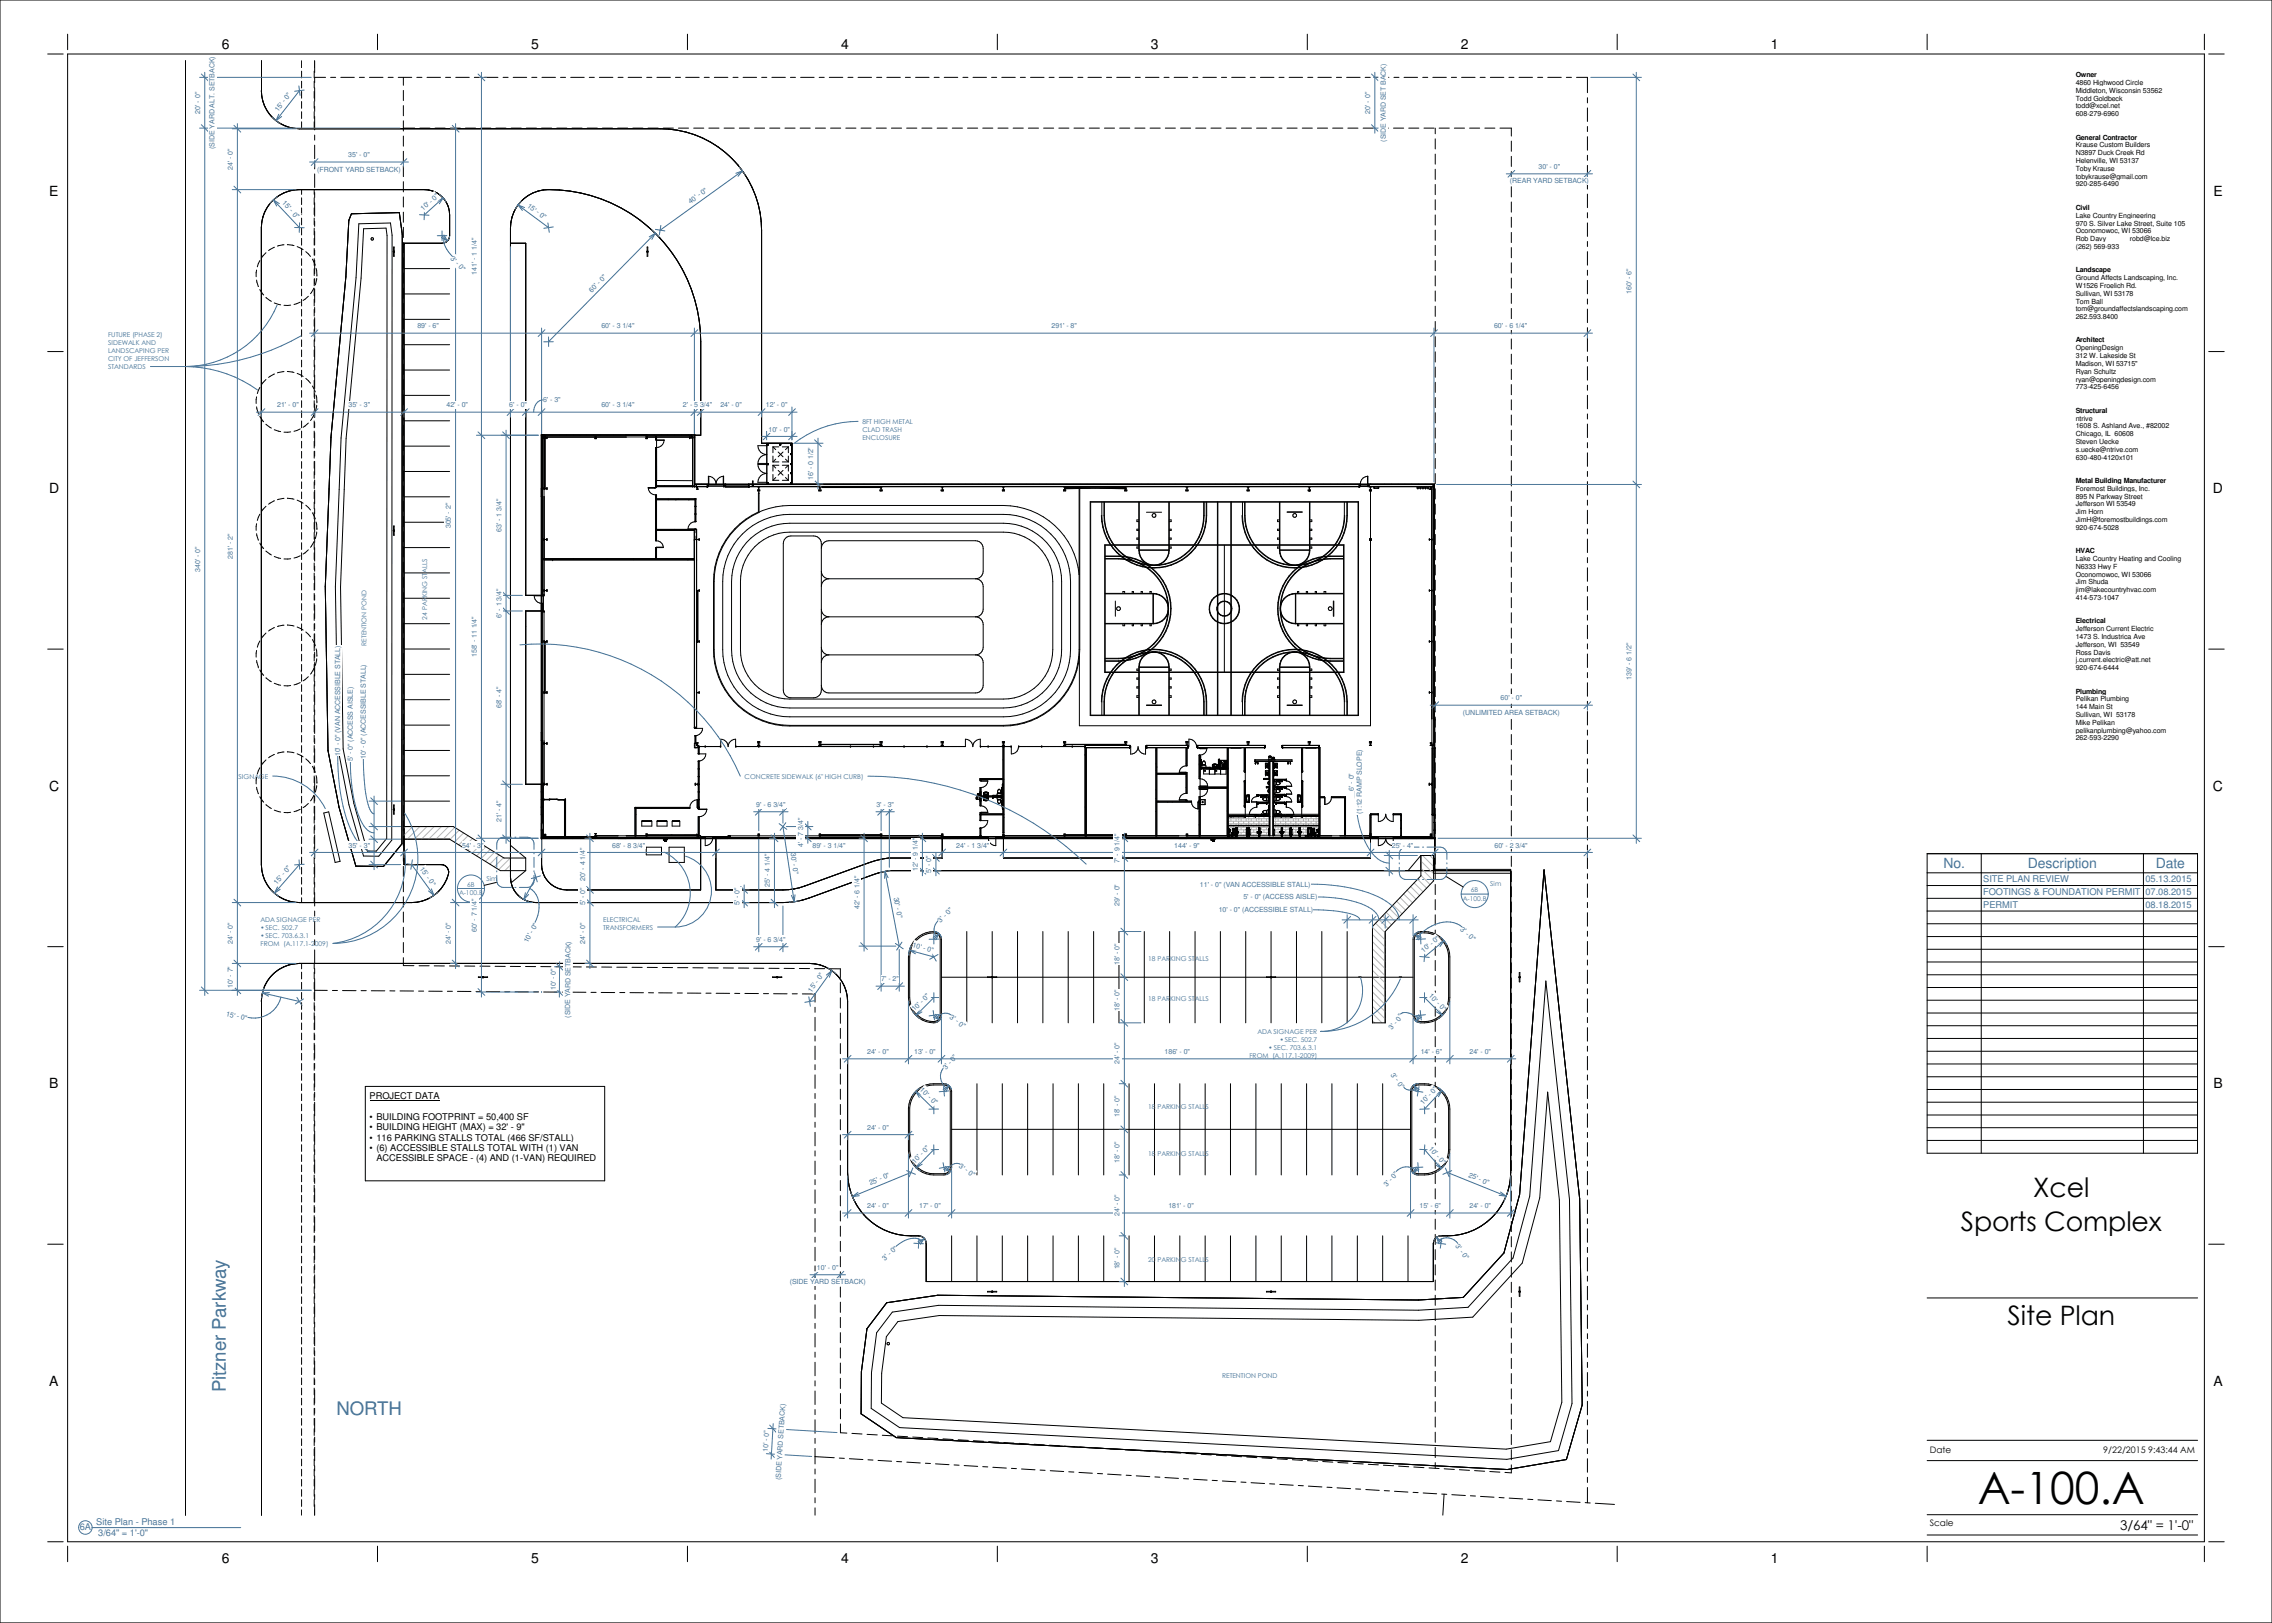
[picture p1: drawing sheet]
<svg xmlns="http://www.w3.org/2000/svg" width="1067mm" height="762mm" viewBox="0 0 1067 762" stroke-linecap="round" stroke-linejoin="round" font-family="sans-serif">
<defs><g id="words">
<text font-size="20.9" x="929" y="706">A-100.A</text>
<g font-size="12.6">
<text x="955" y="562">Xcel</text>
<text x="921" y="578">Sports Complex</text>
<text x="943" y="622">Site Plan</text>
</g>
<g font-size="8.8" fill="#3a719a">
<text x="106" y="654" transform="rotate(-90 106 654)">Pitzner Parkway</text>
<text x="158" y="665">NORTH</text>
</g>
<g font-size="6.6">
<text x="104" y="23">6</text>
<text x="249" y="23">5</text>
<text x="395" y="23">4</text>
<text x="540" y="23">3</text>
<text x="686" y="23">2</text>
<text x="831" y="23">1</text>
<text x="23" y="92">E</text>
<text x="1039" y="92">E</text>
<text x="23" y="232">D</text>
<text x="1039" y="232">D</text>
<text x="23" y="371">C</text>
<text x="1039" y="371">C</text>
<text x="23" y="511">B</text>
<text x="1039" y="511">B</text>
<text x="23" y="651">A</text>
<text x="1039" y="651">A</text>
<text x="104" y="734">6</text>
<text x="249" y="734">5</text>
<text x="395" y="734">4</text>
<text x="540" y="734">3</text>
<text x="686" y="734">2</text>
<text x="831" y="734">1</text>
</g>
<g font-size="6.6" fill="#4a7395">
<text x="912" y="407">No.</text>
<text x="952" y="407">Description</text>
<text x="1012" y="407">Date</text>
</g>
<text font-size="6.3" x="996" y="718">3/64&quot; = 1'-0&quot;</text>
<g font-size="4.4" fill="#4a7395">
<text x="931" y="414">SITE PLAN REVIEW</text>
<text x="1007" y="414">05.13.2015</text>
<text x="931" y="420">FOOTINGS &amp; FOUNDATION PERMIT 07.08.2015</text>
<text x="931" y="426">PERMIT</text>
<text x="1007" y="426">08.18.2015</text>
<text x="37" y="718">6A</text>
<text x="45" y="716">Site Plan - Phase 1</text>
<text x="46" y="721">3/64&quot; = 1'-0&quot;</text>
</g>
<g font-size="4.4">
<text x="174" y="516">PROJECT DATA</text>
<text x="174" y="526">•</text>
<text x="177" y="526">BUILDING FOOTPRINT = 50,400 SF</text>
<text x="174" y="531">•</text>
<text x="177" y="531">BUILDING HEIGHT (MAX) = 32' - 9&quot;</text>
<text x="174" y="536">•</text>
<text x="177" y="536">116 PARKING STALLS TOTAL (466 SF/STALL)</text>
<text x="174" y="540">•</text>
<text x="177" y="540">(6) ACCESSIBLE STALLS TOTAL WITH (1) VAN</text>
<text x="177" y="545">ACCESSIBLE SPACE - (4) AND (1-VAN) REQUIRED</text>
</g>
<g font-size="4.2">
<text x="906" y="682">Date</text>
<text x="988" y="682">9/22/2015 9:43:44 AM</text>
<text x="906" y="717">Scale</text>
</g>
<g font-size="3.3" fill="#4a7395">
<text x="651" y="36" transform="rotate(-90 651 36)">CK)</text>
<text x="94" y="53" transform="rotate(-90 94 53)">20' - 0&quot;</text>
<text x="643" y="53" transform="rotate(-90 643 53)">20' - 0&quot;</text>
<text x="651" y="60" transform="rotate(-90 651 60)">E YARD SET BA</text>
<text x="101" y="70" transform="rotate(-90 101 70)">(SIDE YARD ALT. SETBACK)</text>
<text x="651" y="67" transform="rotate(-90 651 67)">(SID</text>
<text x="164" y="74">35' - 0&quot;</text>
<text x="109" y="80" transform="rotate(-90 109 80)">24' - 0&quot;</text>
<text x="149" y="81">(FRONT YARD SETBACK)</text>
<text x="722" y="79">30' - 0&quot;</text>
<text x="709" y="86">(REAR YARD SETBACK)</text>
<text x="224" y="117" transform="rotate(-90 224 117)">1/4&quot;</text>
<text x="224" y="129" transform="rotate(-90 224 129)">141' - 1</text>
<text x="766" y="138" transform="rotate(-90 766 138)">160' - 6&quot;</text>
<text x="196" y="154">89' - 6&quot;</text>
<text x="282" y="154">60' - 3 1/4&quot;</text>
<text x="494" y="154">291' - 8&quot;</text>
<text x="702" y="154">60' - 6 1/4&quot;</text>
<text x="130" y="191">21' - 0&quot;</text>
<text x="164" y="191">35' - 3&quot;</text>
<text x="210" y="191">42' - 0&quot;</text>
<text x="239" y="191">6' - 0&quot;</text>
<text x="255" y="189">6' - 3&quot;</text>
<text x="282" y="191">60' - 3 1/4&quot;</text>
<text x="321" y="191">2' - 5 3/4&quot;</text>
<text x="338" y="191">24' - 0&quot;</text>
<text x="360" y="191">12' - 0&quot;</text>
<text x="361" y="203">10' - 0&quot;</text>
<text x="382" y="216" transform="rotate(-90 382 216)">1/2&quot;</text>
<text x="382" y="225" transform="rotate(-90 382 225)">1</text>
<text x="382" y="224" transform="rotate(-90 382 224)">6' - 0</text>
<text x="235" y="240" transform="rotate(-90 235 240)">3/4&quot;</text>
<text x="212" y="248" transform="rotate(-90 212 248)">305' - 2&quot;</text>
<text x="235" y="250" transform="rotate(-90 235 250)">63' - 1</text>
<text x="109" y="262" transform="rotate(-90 109 262)">281' - 2&quot;</text>
<text x="94" y="269" transform="rotate(-90 94 269)">340' - 0&quot;</text>
<text x="235" y="282" transform="rotate(-90 235 282)">3/</text>
<text x="235" y="279" transform="rotate(-90 235 279)">4&quot;</text>
<text x="235" y="287" transform="rotate(-90 235 287)">- 1</text>
<text x="235" y="290" transform="rotate(-90 235 290)">6'</text>
<text x="224" y="295" transform="rotate(-90 224 295)">1/4&quot;</text>
<text x="224" y="309" transform="rotate(-90 224 309)">158' - 11</text>
<text x="766" y="308" transform="rotate(-90 766 308)">1/2&quot;</text>
<text x="766" y="319" transform="rotate(-90 766 319)">139' - 6</text>
<text x="705" y="329">60' - 0&quot;</text>
<text x="235" y="333" transform="rotate(-90 235 333)">68' - 4&quot;</text>
<text x="687" y="336">(UNLIMITED AREA SETBACK)</text>
<text x="160" y="355" transform="rotate(-90 160 355)">10' - 0&quot; (VAN ACCESSIBLE STALL)</text>
<text x="166" y="357" transform="rotate(-90 166 357)">5' - 0&quot; (ACCESS AISLE)</text>
<text x="172" y="356" transform="rotate(-90 172 356)">10' - 0&quot; (ACCESSIBLE STALL)</text>
<text x="636" y="371" transform="rotate(-90 636 371)">6' - 0&quot;</text>
<text x="355" y="379">9' - 6 3/4&quot;</text>
<text x="411" y="379">3' - 3&quot;</text>
<text x="639" y="382" transform="rotate(-90 639 382)">(1:12 RAMP SLOPE)</text>
<text x="235" y="386" transform="rotate(-90 235 386)">21' - 4&quot;</text>
<text x="377" y="390" transform="rotate(-90 377 390)">3</text>
<text x="377" y="388" transform="rotate(-90 377 388)">/4&quot;</text>
<text x="377" y="392" transform="rotate(-90 377 392)">7</text>
<text x="526" y="393" transform="rotate(-90 526 393)">&quot;</text>
<text x="164" y="398">35' - 3&quot;</text>
<text x="217" y="398">54' - 3&quot;</text>
<text x="287" y="398">68' - 8 3/4&quot;</text>
<text x="377" y="398" transform="rotate(-90 377 398)">4' -</text>
<text x="382" y="398">89' - 3 1/4&quot;</text>
<text x="431" y="402" transform="rotate(-90 431 402)">9</text>
<text x="431" y="399" transform="rotate(-90 431 399)">1/4&quot;</text>
<text x="449" y="398">24' - 1 3/4&quot;</text>
<text x="526" y="402" transform="rotate(-90 526 402)">-</text>
<text x="526" y="400" transform="rotate(-90 526 400)">9</text>
<text x="526" y="397" transform="rotate(-90 526 397)">1/4</text>
<text x="551" y="398">144' - 9&quot;</text>
<text x="654" y="398">25' - 4&quot;</text>
<text x="702" y="398">60' - 2 3/4&quot;</text>
<text x="275" y="404" transform="rotate(-90 275 404)">1/4&quot;</text>
<text x="361" y="407" transform="rotate(-90 361 407)">1/4&quot;</text>
<text x="437" y="403" transform="rotate(-90 437 403)">&quot;</text>
<text x="526" y="405" transform="rotate(-90 526 405)">7'</text>
<text x="275" y="413" transform="rotate(-90 275 413)">20' - 4</text>
<text x="431" y="409" transform="rotate(-90 431 409)">12' -</text>
<text x="437" y="410" transform="rotate(-90 437 410)">5</text>
<text x="437" y="408" transform="rotate(-90 437 408)">' - 0</text>
<text x="275" y="418" transform="rotate(-90 275 418)">&quot;</text>
<text x="347" y="418" transform="rotate(-90 347 418)">&quot;</text>
<text x="361" y="416" transform="rotate(-90 361 416)">25' - 4</text>
<text x="404" y="417" transform="rotate(-90 404 417)">1/4&quot;</text>
<text x="563" y="416">11' - 0&quot; (VAN ACCESSIBLE STALL)</text>
<text x="224" y="423" transform="rotate(-90 224 423)">&quot;</text>
<text x="275" y="425" transform="rotate(-90 275 425)">5</text>
<text x="275" y="423" transform="rotate(-90 275 423)">' - 0</text>
<text x="347" y="425" transform="rotate(-90 347 425)">5</text>
<text x="347" y="423" transform="rotate(-90 347 423)">' - 0</text>
<text x="404" y="423" transform="rotate(-90 404 423)">' - 6</text>
<text x="526" y="425" transform="rotate(-90 526 425)">2</text>
<text x="526" y="423" transform="rotate(-90 526 423)">9' - 0&quot;</text>
<text x="584" y="422">5' - 0&quot; (ACCESS AISLE)</text>
<text x="224" y="428" transform="rotate(-90 224 428)">1/4</text>
<text x="404" y="427" transform="rotate(-90 404 427)">42</text>
<text x="572" y="428">10' - 0&quot; (ACCESSIBLE STALL)</text>
<text x="224" y="437" transform="rotate(-90 224 437)">60' - 7</text>
<text x="109" y="443" transform="rotate(-90 109 443)">24' - 0&quot;</text>
<text x="212" y="443" transform="rotate(-90 212 443)">24' - 0&quot;</text>
<text x="275" y="443" transform="rotate(-90 275 443)">24' - 0&quot;</text>
<text x="355" y="442">9' - 6 3/4&quot;</text>
<text x="268" y="452" transform="rotate(-90 268 452)">BACK)</text>
<text x="526" y="453" transform="rotate(-90 526 453)">18' - 0&quot;</text>
<text x="414" y="461">7' - 2&quot;</text>
<text x="109" y="464" transform="rotate(-90 109 464)">10' - 7&quot;</text>
<text x="261" y="465" transform="rotate(-90 261 465)">10' - 0&quot;</text>
<text x="268" y="478" transform="rotate(-90 268 478)">(SIDE YARD SET</text>
<text x="526" y="475" transform="rotate(-90 526 475)">18' - 0&quot;</text>
<text x="407" y="495">24' - 0&quot;</text>
<text x="429" y="495">13' - 0&quot;</text>
<text x="547" y="495">186' - 0&quot;</text>
<text x="667" y="495">14' - 6&quot;</text>
<text x="690" y="495">24' - 0&quot;</text>
<text x="526" y="500" transform="rotate(-90 526 500)">24' - 0&quot;</text>
<text x="526" y="525" transform="rotate(-90 526 525)">18' - 0&quot;</text>
<text x="407" y="530">24' - 0&quot;</text>
<text x="526" y="546" transform="rotate(-90 526 546)">18' - 0&quot;</text>
<text x="407" y="567">24' - 0&quot;</text>
<text x="432" y="567">17' - 0&quot;</text>
<text x="526" y="569" transform="rotate(-90 526 569)">4' - 0&quot;</text>
<text x="549" y="567">181' - 0&quot;</text>
<text x="666" y="567">15' - 6&quot;</text>
<text x="690" y="567">24' - 0&quot;</text>
<text x="526" y="571" transform="rotate(-90 526 571)">2</text>
<text x="384" y="596">10' - 0&quot;</text>
<text x="526" y="596" transform="rotate(-90 526 596)">18' - 0&quot;</text>
<text x="371" y="603">(SIDE YARD SETBACK)</text>
<text x="361" y="682" transform="rotate(-87 361 682)">10' - 0&quot;</text>
<text x="367" y="695" transform="rotate(-87 367 695)">(SIDE YARD SETBACK)</text>
</g>
<g font-size="3.3">
<text x="975" y="36">Owner</text>
<text x="975" y="40">4860 Highwood Circle</text>
<text x="975" y="44">Middleton, Wisconsin 53562</text>
<text x="975" y="47">Todd Goldbeck</text>
<text x="975" y="51">todd@xcel.net</text>
<text x="975" y="55">608-279-6960</text>
<text x="975" y="66">General Contractor</text>
<text x="975" y="69">Krause Custom Builders</text>
<text x="975" y="73">N3897 Duck Creek Rd</text>
<text x="975" y="77">Helenville, WI 53137</text>
<text x="975" y="80">Toby Krause</text>
<text x="975" y="84">tobykrause@gmail.com</text>
<text x="975" y="88">920-285-6490</text>
<text x="975" y="99">Civil</text>
<text x="975" y="102">Lake Country Engineering</text>
<text x="975" y="106">970 S. Silver Lake Street, Suite 105</text>
<text x="975" y="110">Oconomowoc, WI 53066</text>
<text x="975" y="113">Rob Davy</text>
<text x="1000" y="113">robd@lce.biz</text>
<text x="975" y="117">(262) 569-933</text>
<text x="975" y="128">Landscape</text>
<text x="975" y="132">Ground Affects Landscaping, Inc.</text>
<text x="975" y="135">W1526 Froelich Rd.</text>
<text x="975" y="139">Sullivan, WI 53178</text>
<text x="975" y="142">Tom Ball</text>
<text x="975" y="146">tom@groundaffectslandscaping.com</text>
<text x="975" y="150">262.593.8400</text>
<text x="975" y="161">Architect</text>
<text x="975" y="164">OpeningDesign</text>
<text x="975" y="168">312 W. Lakeside St</text>
<text x="975" y="172">Madison, WI 53715&quot;</text>
<text x="975" y="175">Ryan Schultz</text>
<text x="975" y="179">ryan@openingdesign.com</text>
<text x="975" y="183">773-425-6456</text>
<text x="975" y="194">Structural</text>
<text x="975" y="197">ntrive</text>
<text x="975" y="201">1608 S. Ashland Ave., #82002</text>
<text x="975" y="205">Chicago, IL 60608</text>
<text x="975" y="208">Steven Uecke</text>
<text x="975" y="212">s.uecke@ntrive.com</text>
<text x="975" y="216">630-480-4120x101</text>
<text x="975" y="227">Metal Building Manufacturer</text>
<text x="975" y="230">Foremost Buildings, Inc.</text>
<text x="975" y="234">895 N Parkway Street</text>
<text x="975" y="238">Jefferson WI 53549</text>
<text x="975" y="241">Jim Horn</text>
<text x="975" y="245">JimH@foremostbuildings.com</text>
<text x="975" y="249">920-674-5028</text>
<text x="975" y="260">HVAC</text>
<text x="975" y="263">Lake Country Heating and Cooling</text>
<text x="975" y="267">N6333 Hwy F</text>
<text x="975" y="271">Oconomowoc, WI 53066</text>
<text x="975" y="274">Jim Shuda</text>
<text x="975" y="278">jim@lakecountryhvac.com</text>
<text x="975" y="282">414-573-1047</text>
<text x="975" y="293">Electrical</text>
<text x="975" y="296">Jefferson Current Electric</text>
<text x="975" y="300">1473 S. Industrica Ave</text>
<text x="975" y="304">Jefferson, WI 53549</text>
<text x="975" y="307">Ross Davis</text>
<text x="975" y="311">j.current.electric@att.net</text>
<text x="975" y="315">920-674-6444</text>
<text x="975" y="326">Plumbing</text>
<text x="975" y="329">Pelikan Plumbing</text>
<text x="975" y="333">144 Main St</text>
<text x="975" y="337">Sullivan, WI 53178</text>
<text x="975" y="340">Mike Pelikan</text>
<text x="975" y="344">pelikanplumbing@yahoo.com</text>
<text x="975" y="348">262-593-2290</text>
</g>
<g font-size="3.3" fill="#3a719a">
<text x="131" y="53" transform="rotate(-52 131 53)">15' - 0&quot;</text>
<text x="132" y="96" transform="rotate(47 132 96)">15' - 0&quot;</text>
<text x="324" y="96" transform="rotate(-36 324 96)">40' - 0&quot;</text>
<text x="199" y="99" transform="rotate(-42 199 99)">10' - 0&quot;</text>
<text x="247" y="97" transform="rotate(36 247 97)">15' - 0&quot;</text>
<text x="211" y="122" transform="rotate(45 211 122)">3' - 0&quot;</text>
<text x="278" y="137" transform="rotate(-45 278 137)">60' - 0&quot;</text>
<text x="371" y="400" transform="rotate(82 371 400)">30' - 0&quot;</text>
<text x="197" y="408" transform="rotate(54 197 408)">15' - 0&quot;</text>
<text x="130" y="415" transform="rotate(-49 130 415)">15' - 0&quot;</text>
<text x="420" y="421" transform="rotate(79 420 421)">30' - 0&quot;</text>
<text x="442" y="433" transform="rotate(-46 442 433)">3' - 0&quot;</text>
<text x="685" y="437" transform="rotate(42 685 437)">3' - 0&quot;</text>
<text x="248" y="443" transform="rotate(-62 248 443)">10' - 0&quot;</text>
<text x="428" y="445" transform="rotate(15 428 445)">10' - 0&quot;</text>
<text x="668" y="447" transform="rotate(-39 668 447)">10' - 0&quot;</text>
<text x="381" y="466" transform="rotate(-54 381 466)">15' - 0&quot;</text>
<text x="671" y="468" transform="rotate(45 671 468)">10' - 0&quot;</text>
<text x="106" y="477" transform="rotate(13 106 477)">15' - 0&quot;</text>
<text x="429" y="475" transform="rotate(-45 429 475)">10' - 0&quot;</text>
<text x="446" y="478" transform="rotate(37 446 478)">3' - 0&quot;</text>
<text x="654" y="484" transform="rotate(-51 654 484)">3' - 0&quot;</text>
<text x="444" y="503" transform="rotate(-50 444 503)">3' - 0&quot;</text>
<text x="653" y="505" transform="rotate(55 653 505)">3' - 0&quot;</text>
<text x="432" y="512" transform="rotate(44 432 512)">10' - 0&quot;</text>
<text x="668" y="519" transform="rotate(-47 668 519)">10' - 0&quot;</text>
<text x="671" y="539" transform="rotate(48 671 539)">10' - 0&quot;</text>
<text x="430" y="546" transform="rotate(-46 430 546)">10' - 0&quot;</text>
<text x="450" y="548" transform="rotate(34 450 548)">3' - 0&quot;</text>
<text x="409" y="556" transform="rotate(-22 409 556)">25' - 0&quot;</text>
<text x="651" y="557" transform="rotate(-48 651 557)">3' - 0&quot;</text>
<text x="689" y="553" transform="rotate(22 689 553)">25' - 0&quot;</text>
<text x="683" y="585" transform="rotate(54 683 585)">3' - 0&quot;</text>
<text x="415" y="592" transform="rotate(-41 415 592)">3' - 0&quot;</text>
</g>
<g font-size="3.1" fill="#3a719a">
<text x="51" y="158">FUTURE (PHASE 2)</text>
<text x="51" y="162">SIDEWALK AND</text>
<text x="51" y="166">LANDSCAPING PER</text>
<text x="51" y="170">CITY OF JEFFERSON</text>
<text x="51" y="173">STANDARDS</text>
<text x="405" y="199">8FT HIGH METAL</text>
<text x="405" y="203">CLAD TRASH</text>
<text x="405" y="207">ENCLOSURE</text>
<text x="201" y="291" transform="rotate(-90 201 291)">24 PARKING STALLS</text>
<text x="172" y="303" transform="rotate(-90 172 303)">RETENTION POND</text>
<text x="112" y="366">SIGNAGE</text>
<text x="350" y="366">CONCRETE SIDEWALK (6&quot; HIGH CURB)</text>
<text x="122" y="433">ADA SIGNAGE PER</text>
<text x="122" y="437">•SEC. 502.7</text>
<text x="283" y="433">ELECTRICAL</text>
<text x="283" y="437">TRANSFORMERS</text>
<text x="122" y="440">•SEC. 703.6.3.1</text>
<text x="122" y="444">FROM (A.117.1-2009)</text>
<text x="539" y="451">18 PARKING STALLS</text>
<text x="539" y="470">18 PARKING STALLS</text>
<text x="590" y="486">ADA SIGNAGE PER</text>
<text x="601" y="489">•SEC. 502.7</text>
<text x="587" y="497">FROM (A.117.1-2009)</text>
<text x="596" y="493">•SEC. 703.6.3.1</text>
<text x="539" y="521">18 PARKING STALLS</text>
<text x="539" y="543">18 PARKING STALLS</text>
<text x="539" y="593">20 PARKING STALLS</text>
<text x="574" y="647">RETENTION POND</text>
</g>
<g font-size="3.1" fill="#4a7395">
<text x="228" y="413">Sim</text>
<text x="219" y="416">6B</text>
<text x="691" y="419">6B</text>
<text x="700" y="416">Sim</text>
<text x="216" y="420">A-100.B</text>
<text x="687" y="423">A-100.B</text>
</g>
</g></defs>
<path d="M254 287v57M342 393h39" fill="none" stroke="#8fb2c2" stroke-width=".47"/>
<g fill="#fff">
<path d="M499 392h1h-1z"/>
<path d="M468 393l3 1z"/>
<path d="M461 393l3 1z"/>
<path d="M457 393l3 1z"/>
<path d="M468 393h3v1h-3z"/>
<path d="M461 393h3v1h-3z"/>
<path d="M457 393h3v1h-3z"/>
<path d="M442 393l1 1z"/>
<path d="M471 393v1z"/>
<path d="M468 393v1z"/>
<path d="M464 393v1z"/>
<path d="M460 393l1 1z"/>
<path d="M644 393l3 1z"/>
<path d="M654 393l4 1z"/>
<path d="M658 393l3 1z"/>
<path d="M662 393l3 1z"/>
<path d="M665 393l4 1z"/>
<path d="M669 393l3 1z"/>
<path d="M644 393h3v1h-3z"/>
<path d="M654 393h4v1h-4z"/>
<path d="M658 393h3v1h-3z"/>
<path d="M662 393h3v1h-3z"/>
<path d="M665 393h4v1h-4z"/>
<path d="M669 393h3v1h-3z"/>
<path d="M644 393v1z"/>
<path d="M647 393v1z"/>
<path d="M654 393v1z"/>
<path d="M658 393v1z"/>
<path d="M661 393l1 1z"/>
<path d="M665 393v1z"/>
<path d="M669 393v1z"/>
<path d="M672 393l2 1z"/>
<path d="M672 393h2v1h-2z"/>
<path d="M672 393v1z"/>
<path d="M673 383l1 3z"/>
<path d="M673 390l1 3z"/>
<path d="M673 383h1v3h-1z"/>
<path d="M673 390h1v3h-1z"/>
<path d="M673 393l1 1z"/>
<path d="M673 383h1z"/>
<path d="M673 390h1z"/>
<path d="M673 386l1 4z"/>
<path d="M673 386h1v4h-1z"/>
<path d="M673 386h1z"/>
<path d="M658 389v3z"/>
<path d="M658 385v4z"/>
<path d="M658 383v2z"/>
<path d="M654 382h4z"/>
<path d="M644 382h3z"/>
<path d="M654 382h4v1h-4z"/>
<path d="M644 382v1z"/>
<path d="M654 382v1z"/>
<path d="M647 382v1z"/>
<path d="M557 393v1z"/>
<path d="M554 393v1z"/>
<path d="M265 376v17z"/>
<path d="M265 375h1v18h-1z"/>
<path d="M629 393v1z"/>
<path d="M625 393l1 1z"/>
<path d="M254 344h1z"/>
<path d="M254 348h1z"/>
<path d="M254 229l1 1z"/>
<path d="M254 233h1z"/>
<path d="M255 279v1z"/>
<path d="M254 263v17z"/>
<path d="M254 263l1 17z"/>
<path d="M255 263v17z"/>
<path d="M658 392v1z"/>
<path d="M643 383h1v9h-1z"/>
<path d="M644 383v9z"/>
<path d="M643 383l1 9z"/>
<path d="M629 394h14z"/>
<path d="M629 392h14v1h-14z"/>
<path d="M643 392v1z"/>
<path d="M629 393h14z"/>
<path d="M629 393l14 1z"/>
</g>
<path d="M580 393h33" fill="none" stroke="#8fb2c2" stroke-width=".47"/>
<g fill="#fff">
<path d="M577 351v41z"/>
<path d="M576 351v41z"/>
<path d="M576 351l1 41z"/>
<path d="M620 351v41z"/>
<path d="M619 351v41z"/>
<path d="M619 351l1 41z"/>
<path d="M671 253h1v1h-1z"/>
<path d="M671 277v1z"/>
<path d="M671 301h1h-1z"/>
<path d="M671 325h1h-1z"/>
<path d="M643 253h1v1h-1z"/>
</g>
<path d="M294 204h10M674 338v13" fill="none" stroke="#8fb2c2" stroke-width=".47"/>
<g fill="#fff">
<path d="M304 205h21z"/>
<path d="M304 204h22z"/>
<path d="M325 204h1v1h-1z"/>
<path d="M341 229h10z"/>
<path d="M335 229h172v112h-172z"/>
<path d="M356 232v9z"/>
<path d="M335 240h21v33h-21z"/>
<path d="M335 273v32z"/>
<path d="M335 305h36v36h-36z"/>
<path d="M371 341h100z"/>
<path d="M471 305h36v36h-36z"/>
<path d="M507 229v76z"/>
<path d="M507 228h137v113h-137z"/>
<path d="M326 263h1v87h-1z"/>
<path d="M326 341h1v9h-1z"/>
<path d="M644 227h30z"/>
<path d="M644 228l28 1z"/>
<path d="M673 227v1z"/>
<path d="M644 227h29z"/>
<path d="M360 208h12z"/>
<path d="M372 208v19z"/>
<path d="M360 208v19z"/>
<path d="M276 393l3 1z"/>
<path d="M276 393h3v1h-3z"/>
<path d="M254 393v1z"/>
<path d="M279 393l1 1z"/>
<path d="M273 393l3 1z"/>
<path d="M273 393h3v1h-3z"/>
<path d="M276 393v1z"/>
<path d="M269 393l3 1z"/>
<path d="M269 393h3v1h-3z"/>
<path d="M272 393l1 1z"/>
<path d="M265 393l4 1z"/>
<path d="M265 393h4v1h-4z"/>
<path d="M269 393v1z"/>
<path d="M262 393l3 1z"/>
<path d="M258 393l4 1z"/>
<path d="M255 393l3 1z"/>
<path d="M262 393h3v1h-3z"/>
<path d="M258 393h4v1h-4z"/>
<path d="M255 393h3v1h-3z"/>
<path d="M265 393v1z"/>
<path d="M262 393v1z"/>
<path d="M258 393v1z"/>
<path d="M453 393l4 1z"/>
<path d="M450 393l3 1z"/>
<path d="M453 393h4v1h-4z"/>
<path d="M450 393h3v1h-3z"/>
<path d="M457 393v1z"/>
<path d="M453 393v1z"/>
<path d="M446 393l3 1z"/>
<path d="M449 393l1 1z"/>
<path d="M360 209v9z"/>
<path d="M360 218v8z"/>
<path d="M360 227h1z"/>
<path d="M360 218h1z"/>
<path d="M371 218h1z"/>
<path d="M360 208l1 1z"/>
<path d="M371 208l1 1z"/>
<path d="M366 208l1 1z"/>
<path d="M314 398h7v7h-7z"/>
<path d="M303 398h8v3h-8z"/>
<path d="M671 368h1v1h-1z"/>
<path d="M303 392h1h-1z"/>
<path d="M279 391h1v1h-1z"/>
<path d="M279 205h1v1h-1z"/>
<path d="M303 205h1v1h-1z"/>
<path d="M615 229v121z"/>
<path d="M614 229h1v121h-1z"/>
<path d="M614 348h1v1h-1z"/>
<path d="M614 230h1h-1z"/>
<path d="M586 229v121z"/>
<path d="M586 229h1v121h-1z"/>
<path d="M586 348h1v1h-1z"/>
<path d="M586 230h1h-1z"/>
<path d="M557 229v121z"/>
<path d="M557 229h1v121h-1z"/>
<path d="M557 348h1v1h-1z"/>
<path d="M557 230h1h-1z"/>
<path d="M529 229v121z"/>
<path d="M528 229h1v121h-1z"/>
<path d="M528 348h1v1h-1z"/>
<path d="M528 230h1h-1z"/>
<path d="M500 229v121z"/>
<path d="M499 229h1v121h-1z"/>
<path d="M499 348h1v1h-1z"/>
<path d="M499 230h1h-1z"/>
<path d="M471 229v121z"/>
<path d="M471 229h1v121h-1z"/>
<path d="M471 348h1v1h-1z"/>
<path d="M471 230h1h-1z"/>
<path d="M442 229l1 121z"/>
<path d="M442 229h1v121h-1z"/>
<path d="M442 348h1v1h-1z"/>
<path d="M442 230h1h-1z"/>
<path d="M414 229v121z"/>
<path d="M413 229h1v121h-1z"/>
<path d="M413 348h1v1h-1z"/>
<path d="M413 230h1h-1z"/>
<path d="M385 229v121z"/>
<path d="M384 229h1v121h-1z"/>
<path d="M384 348h1v1h-1z"/>
<path d="M384 230h1h-1z"/>
<path d="M356 229v121z"/>
<path d="M356 229h1v121h-1z"/>
<path d="M356 348h1v1h-1z"/>
<path d="M356 230h1h-1z"/>
<path d="M643 229l1 121z"/>
<path d="M643 229h1v121h-1z"/>
<path d="M643 348h1v1h-1z"/>
<path d="M643 230h1h-1z"/>
<path d="M460 366h11z"/>
<path d="M461 366h10z"/>
<path d="M254 368v4z"/>
<path d="M254 368h1v4h-1z"/>
<path d="M254 393h1z"/>
<path d="M254 368h1z"/>
<path d="M254 372v3z"/>
<path d="M254 372h1v3h-1z"/>
<path d="M254 372h1z"/>
<path d="M254 375v4z"/>
<path d="M254 375h1v4h-1z"/>
<path d="M254 375h1z"/>
<path d="M254 379v3z"/>
<path d="M254 379h1v3h-1z"/>
<path d="M254 379h1z"/>
<path d="M254 383l1 3z"/>
<path d="M254 387v2z"/>
<path d="M254 383l1 4z"/>
<path d="M254 387v3z"/>
<path d="M254 390v3z"/>
<path d="M254 382l1 1z"/>
<path d="M254 390h1z"/>
<path d="M446 393h3v1h-3z"/>
<path d="M443 393l3 1z"/>
<path d="M443 393h3v1h-3z"/>
<path d="M446 393v1z"/>
<path d="M672 229v109z"/>
<path d="M673 227l1 111z"/>
<path d="M673 227v111z"/>
<path d="M672 228l1 1z"/>
<path d="M327 349h1v1h-1z"/>
<path d="M327 229h1v1h-1z"/>
<path d="M472 392h171v1h-171z"/>
<path d="M256 204h69v1h-69z"/>
<path d="M325 205h1v23h-1z"/>
<path d="M326 227v1z"/>
<path d="M471 382v9z"/>
<path d="M326 253h1v88h-1z"/>
<path d="M658 382v1z"/>
<path d="M342 392h1v1h-1z"/>
<path d="M255 205v74z"/>
<path d="M254 390h1v3h-1z"/>
<path d="M644 382h3v1h-3z"/>
<path d="M626 393l3 1z"/>
<path d="M626 393h3v1h-3z"/>
<path d="M554 393l3 1z"/>
<path d="M554 393h3v1h-3z"/>
<path d="M460 382h1v11h-1z"/>
<path d="M460 382v11z"/>
<path d="M460 382l1 11z"/>
<path d="M460 389v3z"/>
<path d="M460 383v2z"/>
<path d="M460 389h1v3h-1z"/>
<path d="M460 383h1v2h-1z"/>
<path d="M460 389h1z"/>
<path d="M460 385h1z"/>
<path d="M460 392h1z"/>
<path d="M385 393v1z"/>
<path d="M381 393v1z"/>
<path d="M381 393l4 1z"/>
<path d="M381 393h4v1h-4z"/>
<path d="M254 393l1 1z"/>
<path d="M254 344v4z"/>
<path d="M254 344h1v4h-1z"/>
<path d="M255 375h11v1h-11z"/>
<path d="M255 375l10 1z"/>
<path d="M254 230v3z"/>
<path d="M254 230h1v3h-1z"/>
<path d="M327 227h5v1h-5z"/>
<path d="M327 227h5z"/>
<path d="M594 350v1z"/>
<path d="M602 350v1z"/>
<path d="M562 350v1z"/>
<path d="M338 393l4 1z"/>
<path d="M335 393l3 1z"/>
<path d="M329 393l2 1z"/>
<path d="M338 393h4v1h-4z"/>
<path d="M335 393h3v1h-3z"/>
<path d="M329 393h2v1h-2z"/>
<path d="M329 393v1z"/>
<path d="M342 393v1z"/>
<path d="M338 393v1z"/>
<path d="M335 393v1z"/>
<path d="M331 393v1z"/>
<path d="M328 350v1z"/>
<path d="M503 350l1 1z"/>
<path d="M489 350v1z"/>
<path d="M478 350v1z"/>
<path d="M475 350v1z"/>
<path d="M464 350v1z"/>
<path d="M460 350v1z"/>
<path d="M435 350v1z"/>
<path d="M424 350l1 1z"/>
<path d="M410 350v1z"/>
<path d="M399 350v1z"/>
<path d="M356 350v1z"/>
<path d="M345 350l1 1z"/>
<path d="M338 350v1z"/>
<path d="M331 350v1z"/>
<path d="M326 238h1v3h-1z"/>
<path d="M326 248h1z"/>
<path d="M326 245h1z"/>
<path d="M326 241h1z"/>
<path d="M326 234h1z"/>
<path d="M510 350h20v1h-20z"/>
<path d="M538 350h20v1h-20z"/>
<path d="M562 350h32v1h-32z"/>
<path d="M602 350h17v1h-17z"/>
<path d="M343 392h99v1h-99z"/>
<path d="M254 283v4z"/>
<path d="M254 283h1v4h-1z"/>
<path d="M254 287h1z"/>
<path d="M254 280h1z"/>
<path d="M254 283h1z"/>
<path d="M326 346h1v3h-1z"/>
<path d="M326 342h1z"/>
<path d="M326 349h1z"/>
<path d="M326 345l1 1z"/>
<path d="M328 351v3z"/>
<path d="M328 375v4z"/>
<path d="M643 227h30v1h-30z"/>
<path d="M643 227h30z"/>
<path d="M672 229h1v121h-1z"/>
<path d="M673 229v121z"/>
<path d="M328 289v12z"/>
<path d="M328 277v12z"/>
<path d="M500 350h14z"/>
<path d="M514 350h15z"/>
<path d="M385 350h14z"/>
<path d="M399 350h15z"/>
<path d="M558 350v1z"/>
<path d="M500 229h29h-29z"/>
<path d="M385 229h14z"/>
<path d="M399 229h15z"/>
<path d="M500 392h14z"/>
<path d="M514 392h15z"/>
<path d="M385 392h14z"/>
<path d="M399 392h15z"/>
<path d="M256 301v12z"/>
<path d="M256 313v12z"/>
<path d="M256 205v12z"/>
<path d="M256 217v12z"/>
<path d="M304 392h24z"/>
<path d="M294 393v1z"/>
<path d="M290 393v1z"/>
<path d="M290 393l4 1z"/>
<path d="M290 393h4v1h-4z"/>
<path d="M672 349v1z"/>
<path d="M671 228h1v2h-1z"/>
<path d="M309 385l4 1z"/>
<path d="M308 386h5v2h-5z"/>
<path d="M316 385l3 1z"/>
<path d="M316 386h3v2h-3z"/>
<path d="M302 385l4 1z"/>
<path d="M301 386h5v2h-5z"/>
<path d="M299 379l29 1z"/>
<path d="M298 379h30z"/>
<path d="M298 379v13z"/>
<path d="M299 380v12z"/>
<path d="M298 379l1 13z"/>
<path d="M328 365v3z"/>
<path d="M328 368v4z"/>
<path d="M328 372v3z"/>
<path d="M328 358v3z"/>
<path d="M328 361v4z"/>
<path d="M328 357v1z"/>
<path d="M538 350v1z"/>
<path d="M531 350v1z"/>
<path d="M259 375h2z"/>
<path d="M262 375h3z"/>
<path d="M258 375h4z"/>
<path d="M262 375l3 1z"/>
<path d="M256 375h2z"/>
<path d="M258 375v1z"/>
<path d="M312 394h1h-1z"/>
<path d="M312 394h1z"/>
<path d="M312 394l1 1z"/>
<path d="M569 394h1h-1z"/>
<path d="M569 394h1z"/>
<path d="M569 394l1 1z"/>
<path d="M672 351h1v32h-1z"/>
<path d="M674 351v32z"/>
<path d="M673 351l1 32z"/>
<path d="M673 351v31z"/>
<path d="M669 229h1h-1z"/>
<path d="M670 229h1h-1z"/>
<path d="M665 229h1h-1z"/>
<path d="M645 229h2z"/>
<path d="M326 249h1v14h-1z"/>
<path d="M326 249v14z"/>
<path d="M326 249h1v4h-1z"/>
<path d="M255 233v29z"/>
<path d="M254 233v30z"/>
<path d="M254 233l1 30z"/>
<path d="M255 233v30z"/>
<path d="M471 366v16z"/>
<path d="M460 366l1 16z"/>
<path d="M460 366v16z"/>
<path d="M471 351v15z"/>
<path d="M87 29h622v682h-622z"/>
<path d="M240 114h434v310h-434z"/>
<path d="M153 100h590v590h-590z"/>
<path d="M326 234h1v4h-1z"/>
<path d="M326 238h1z"/>
<path d="M308 249h18z"/>
<path d="M308 249h18h-18z"/>
<path d="M326 241h1v4h-1z"/>
</g>
<path d="M596 393h.1M598 393h.1" fill="none" stroke="#79a1b3" stroke-width=".47"/>
<g fill="none" stroke="#d9d9d9" stroke-width=".47">
<path d="M254 233h.1M254 230h.1M254 283h.1M254 287h.1M254 348h.1M254 344h.1M254 368h.1M254 372h.1M254 375h.1M254 379h.1M258 375h.1M254 390h.1"/>
<path d="M254 382h.1M254 393h.1M255 393v1M258 393v1M262 393v1M265 393v1M329 393v1M331 393v1M335 393v1M338 393v1M342 393v1M381 393v1"/>
<path d="M385 393v1M443 393v1M446 393v1M449 393v1M450 393v1M453 393v1M457 393v1M460 393v1M460 392h.1M460 389h.1M460 385h.1M461 393v1"/>
<path d="M464 393v1M468 393v1M471 393v1M554 393v1M557 393v1M626 393v1M629 393v1M644 382h.1M644 393v1M647 382h.1M647 393v1M654 382h.1"/>
<path d="M654 393v1M658 382h.1M658 393v1M658 383h.1M661 393v1M662 393v1M665 393v1M669 393v1M672 393v1M673 383h1M673 386h1M673 390h1"/>
<path d="M674 393h.1"/>
</g>
<path d="M596 393h2M598 393h15" fill="none" stroke="#698c9c" stroke-width=".47"/>
<g fill="none" stroke="#191919" stroke-width=".47">
<path d="M254 205h1M254 208h1M254 211h1M254 214h1M254 218h1M256 206h.1M256 204h.1M260 204h.1M263 204h.1M266 204h.1M269 204h.1M272 204h.1"/>
<path d="M276 204h.1M279 204h.1M282 204h.1M285 204h.1M288 204h.1M291 204h.1M304 204h.1M307 204h.1M310 204h.1M314 204h.1M317 204h.1M320 204h.1"/>
<path d="M323 204h.1M326 205h.1M326 208h.1M326 211h.1M326 214h.1M326 218h.1M254 221h1M254 224h1M254 227h1M254 233h1M254 237h1M254 240h1"/>
<path d="M326 221h.1M326 224h.1M326 227h.1M328 230h.1M329 227h.1M340 228h.1M352 227h.1M355 227h.1M358 227h.1M361 227h.1M364 227h.1M368 227h.1"/>
<path d="M371 227h.1M371 222h.1M372 222h.1M374 227h.1M377 227h.1M380 227h.1M383 227h.1M385 229h.1M387 227h.1M390 227h.1M393 227h.1M396 227h.1"/>
<path d="M399 227h.1M403 227h.1M406 227h.1M409 227h.1M412 227h.1M414 229h.1M414 230v1M415 227h.1M418 227h.1M422 227h.1M425 227h.1M428 227h.1"/>
<path d="M431 227h.1M434 227h.1M437 227h.1M441 227h.1M443 230l-1 1M444 227h.1M447 227h.1M450 227h.1M453 227h.1M456 227h.1M460 227h.1M463 227h.1"/>
<path d="M466 227h.1M469 227h.1M471 229h.1M472 227h.1M476 227h.1M479 227h.1M482 227h.1M485 227h.1M488 227h.1M491 227h.1M495 227h.1M498 227h.1"/>
<path d="M500 229h.1M500 230h.1M501 227h.1M504 227h.1M507 227h.1M510 227h.1M514 227h.1M517 227h.1M520 227h.1M523 227h.1M526 227h.1M528 230h.1"/>
<path d="M529 230h.1M530 227h.1M533 227h.1M536 227h.1M539 227h.1M542 227h.1M545 227h.1M549 227h.1M552 227h.1M555 227h.1M558 227h.1M561 227h.1"/>
<path d="M564 227h.1M568 227h.1M571 227h.1M574 227h.1M577 227h.1M580 227h.1M583 227h.1M586 229h.1M587 227h.1M590 227h.1M593 227h.1M596 227h.1"/>
<path d="M599 227h.1M603 227h.1M606 227h.1M609 227h.1M612 227h.1M615 230h.1M615 229h.1M615 230v1M615 227h.1M618 227h.1M622 227h.1M625 227h.1"/>
<path d="M628 227h.1M631 227h.1M634 227h.1M637 227h.1M643 228h.1M644 227h.1M644 230v1M647 227h.1M650 227h.1M653 227h.1M657 227h.1M660 227h.1"/>
<path d="M663 227h.1M666 227h.1M669 227h.1M672 229h.1M672 228h.1M672 227h.1M673 230h.1M673 233h.1M673 237h.1M673 240h.1M254 243h1M254 246h1"/>
<path d="M254 249h1M254 252h1M254 256h1M254 259h1M671 253h.1M672 253h.1M673 243h.1M673 246h.1M673 249h.1M673 252h.1M673 256h.1M673 259h.1"/>
<path d="M254 265h1M254 268h1M254 271h1M254 275h1M254 278h1M254 262h1M256 277h.1M672 277h.1M673 265h.1M673 268h.1M673 271h.1M673 275h.1"/>
<path d="M673 278h.1M673 262h.1M255 287h.1M673 281h.1M673 284h.1M673 287h.1M673 291h.1M673 294h.1M673 297h.1M256 301h.1M328 301h.1M673 300h.1"/>
<path d="M673 303h.1M673 306h.1M673 310h.1M673 313h.1M673 316h.1M673 319h.1M328 325h.1M671 325h.1M673 322h.1M673 325h.1M673 329h.1M673 332h.1"/>
<path d="M673 335h.1M254 351h1M254 354h1M254 357h1M356 348h.1M385 350h.1M385 348h.1M414 350h.1M471 349h.1M500 349h.1M500 350h.1M557 348h.1"/>
<path d="M586 350h.1M586 348h.1M594 350h.1M615 350h.1M672 349h.1M673 354h.1M673 357h.1M254 360h1M254 364h1M254 367h1M255 368h.1M256 368h.1"/>
<path d="M326 368h.1M611 379h.1M612 378h.1M672 368h.1M673 360h.1M673 364h.1M673 367h.1M673 370h.1M673 373h.1M673 376h.1M673 379h.1M255 392h.1"/>
<path d="M256 392h.1M282 393h.1M285 393h.1M288 393h.1M295 393h.1M298 393h.1M301 393h.1M304 393h.1M307 393h.1M310 393h.1M314 393h.1M317 393h.1"/>
<path d="M320 393h.1M323 393h.1M326 393h.1M327 392h.1M328 392h.1M342 393h.1M342 392h.1M356 392h.1M387 393h.1M390 393h.1M393 393h.1M396 393h.1"/>
<path d="M399 393h.1M403 393h.1M406 393h.1M409 393h.1M412 393h.1M413 392h.1M415 393h.1M418 393h.1M422 393h.1M425 393h.1M428 393h.1M431 393h.1"/>
<path d="M434 393h.1M437 393h.1M441 393h.1M442 392h.1M443 392h.1M472 393h.1M476 393h.1M479 393h.1M482 393h.1M485 393h.1M488 393h.1M491 393h.1"/>
<path d="M495 393h.1M498 393h.1M501 393h.1M504 393h.1M507 393h.1M510 393h.1M514 393h.1M517 393h.1M520 393h.1M523 393h.1M526 393h.1M528 392h.1"/>
<path d="M529 392h.1M530 393h.1M533 393h.1M536 393h.1M539 393h.1M542 393h.1M545 393h.1M549 393h.1M552 393h.1M557 392h.1M558 393h.1M561 393h.1"/>
<path d="M564 393h.1M568 393h.1M571 393h.1M574 393h.1M577 393h.1M606 383h1M607 383h.1M612 383h.1M615 392h-1M615 393h.1M618 393h.1M622 393h.1"/>
<path d="M625 393h.1M631 393h.1M634 393h.1M637 393h.1M641 393h.1M643 392h.1M644 392h.1M673 383h.1"/>
</g>
<g fill="none" stroke="#000" stroke-width=".47">
<path d="M87 29v682M123 29v14M142 29v3M142 33v4M142 38v3M148 29v3M148 33v4M148 38v3M148 29v5M153 36h-5v3M155 36h3M160 36h6"/>
<path d="M169 36h2M173 36h7M182 36h3M187 36h6M189 36v4M196 36h2M200 36h7M209 36h3M214 36h6M223 36h2M227 36h7M236 36h3"/>
<path d="M241 36h6M250 36h2M254 36h7M263 36h3M268 36h6M277 36h2M281 36h7M290 36h3M295 36h6M304 36h2M308 36h7M317 36h3"/>
<path d="M322 36h6M331 36h2M335 36h7M344 36h3M349 36h6M358 36h2M362 36h7M371 36h3M376 36h6M385 36h2M389 36h7M398 36h3"/>
<path d="M403 36h6M412 36h2M416 36h7M425 36h2M430 36h6M439 36h2M443 36h7M452 36h2M457 36h6M466 36h2M470 36h7M479 36h2"/>
<path d="M484 36h6M493 36h2M497 36h7M506 36h2M511 36h6M520 36h2M524 36h7M533 36h2M538 36h6M547 36h2M551 36h7M560 36h2"/>
<path d="M565 36h6M574 36h2M578 36h7M587 36h2M592 36h6M601 36h2M605 36h7M614 36h2M619 36h6M628 36h2M632 36h7M641 36h2"/>
<path d="M646 36h6M655 36h2M659 36h7M668 36h2M673 36h6M681 36h3M686 36h7M695 36h2M700 36h6M708 36h3M713 36h7M722 36h2"/>
<path d="M727 36h6M735 36h3M740 36h5v8M123 43a18 18 0 0 0 18 17M123 43a18 18 0 0 0 13 17M142 43v3M142 48v3M142 52v4M142 57v3M148 43v3M148 48v3M148 52v4"/>
<path d="M148 57v3M148 41v7M148 50v2M148 55v6M189 42v5M189 50v4M189 57v5M745 46v2M745 51v6M745 59v3M138 60h3M141 60h169"/>
<path d="M148 63v3M148 68v7M148 77v2M189 60h6M189 64v5M189 71v5M189 78v5M197 60h5M204 60h5M211 60h5M219 60h4M226 60h4"/>
<path d="M233 60h5M240 60h5M247 60h5M254 60h5M261 60h5M269 60h4M276 60h4M283 60h5M290 60h5M297 60h5M304 60h5M310 60a48 48 0 0 1 47 44"/>
<path d="M310 60a48 48 0 0 1 46 36M311 60h5M319 60h4M326 60h4M333 60h5M340 60h5M347 60h5M354 60h5M361 60h5M369 60h4M376 60h4M383 60h5"/>
<path d="M390 60h5M397 60h5M404 60h5M411 60h5M419 60h4M426 60h4M433 60h5M440 60h5M447 60h5M454 60h5M461 60h5M469 60h4"/>
<path d="M476 60h4M483 60h5M490 60h5M497 60h5M504 60h5M511 60h5M519 60h4M526 60h4M533 60h5M540 60h5M547 60h5M554 60h5"/>
<path d="M561 60h5M569 60h4M576 60h4M583 60h5M590 60h5M597 60h5M604 60h5M611 60h5M619 60h4M626 60h5M633 60h5M640 60h5"/>
<path d="M647 60h5M654 60h5M661 60h5M669 60h4M674 60v3M674 65v5M674 72v5M674 79v5M676 60h5M683 60h5M690 60h5M697 60h5"/>
<path d="M704 60h6v4M710 66v5M710 73v5M745 64v7M745 73v2M745 78v6M141 89h58M141 89a18 18 0 0 0-18 18M142 89v2M142 93v3M142 98v3M148 89v2"/>
<path d="M148 93v3M148 98v3M148 82v6M148 90v3M148 95v7M189 85v5M189 92v5M189 100v4M199 89a12 12 0 0 1 12 12M258 89a71 71 0 0 1 71 71v44h-3M258 89a18 18 0 0 0-18 18M258 89a71 71 0 0 1 71 67"/>
<path d="M357 100l1 8v100h14v19M674 87v4M674 94v5M710 81v4M710 88v4M710 95v5M745 86v3M745 91v6M745 100v2M123 107v299M125 119l-2 2M129 116l-3 2"/>
<path d="M133 115l-3 1M135 115h3M135 115h.1M140 116l2 1M142 102v4M142 107v3M142 112v3M142 117v3M144 118l2 2M148 102v4M148 107v3M148 112v3"/>
<path d="M148 117v3M148 104v2M148 109v6M168 105h15l1 5v285l-6 7h-7l-7-24-5-26-2-76 3-70 7-76zM171 107h10l1 4v283l-5 6h-5l-6-23-5-25-1-76 3-70 7-75zM185 118v2M185 118h.1M185 116v2M189 114h19M189 107v5M189 114v5M190 114v292h17a4 4 0 0 1 4 4"/>
<path d="M211 111a4 4 0 0 1-3 3M211 101v10M211 111l-1 2-2 1M240 107v305M240 114h7v166h8v-75M304 118v-2v2M304 118h.1M304 118v2v-2M674 101v5M674 108v5M674 115v5M710 102v5"/>
<path d="M710 109v5M710 116v5M745 105v6M745 113v3M745 118v7M120 127v3M120 131l1 4M122 122l-1 3M122 136l2 3M125 140l2 1M142 121v4M142 126v3"/>
<path d="M142 131v3M142 136v3M145 139l-3 2M147 122l1 3M147 135l-1 3M148 121v4M148 126v3M148 131v3M148 136v3M148 122v6M148 131v2M148 136v6"/>
<path d="M148 126l1 3M149 131l-1 3M149 129h.1M189 121v5M189 128v5M189 135v5M190 126h21M190 138h21M674 122v5M674 129v5M674 137v4M710 123v5"/>
<path d="M710 131v4M710 138v4M745 127v2M745 132v6M129 142l3 1M136 143h-3M141 142l-3 1M142 141v3M142 145v3M142 150v3M142 155v3M142 160v3"/>
<path d="M148 141v3M148 145v3M148 150v3M148 155v3M148 160v3M148 144v3M148 149v6M148 158v2M189 142v5M189 150v4M189 157v5M190 150h21"/>
<path d="M674 144v5M674 151v5M674 158v5M710 145v5M710 152v5M710 159v5M745 140v3M745 145v6M745 154v2M745 159v6M125 178l-2 3M129 176l-3 1"/>
<path d="M133 174l-3 1M135 174h.1M135 174l3 1M140 175l2 2M142 164v3M142 169v3M142 174v3M142 179v3M144 178l2 2M148 164v3M148 169v3M148 174v3"/>
<path d="M148 179v3M148 163v6M148 171v3M148 176v6M189 164v5M189 171v5M189 178v5M190 162h21M190 174h21M674 165v5M674 172v5M674 179v5"/>
<path d="M710 166v5M710 173v5M745 167v3M745 172v6M120 186v3M120 191l1 3M121 194h.1M122 182l-1 3M122 195l2 3M125 199l2 2M142 183v4M142 188v3"/>
<path d="M142 193v3M142 198v3M145 199l-3 2M147 181l1 3M147 195l-1 2M148 183v4M148 188v3M148 193v3M148 198v3M148 185v2M148 190v6M148 186l1 3"/>
<path d="M149 190l-1 3M149 189h.1M189 185v5M189 192v5M189 200v4M190 186h21M190 198h21M674 187v4M674 194v5M710 181v4M710 188v4M710 195v5"/>
<path d="M745 181v2M745 186v6M745 194v3M745 199v6M129 202l3 1M136 203h-3M141 201l-3 1M142 202v4M142 207v3M142 212v3M142 217v3M148 202v4"/>
<path d="M148 207v3M148 212v3M148 217v3M148 203v6M148 212v2M148 217v6M189 207v4M189 214v5M190 209h21M254 204v202M255 204v76h-4l1 2 2 1M255 205h.1"/>
<path d="M255 205h71M255 206h.1M255 204h71v24M255 205l1 1M256 205v24M256 205h.1M256 204h.1M256 204v1M257 205v1M257 206h.1M257 205l-2 1M279 206h1"/>
<path d="M279 205h.1M279 206h.1M280 205h.1M280 205v1M280 206h.1M294 204h-40v25M294 205h.1M303 206h1M303 205h.1M303 206h.1M304 204h22v23h348v156M304 205v1"/>
<path d="M304 205h.1M304 206h.1M308 205v2h4M308 206h.1M308 210v18h17M308 210v19h-4M312 207h-4v-2v21h17M312 207a3 3 0 0 1-4 3M324 206h.1M324 205v1M325 204h.1M325 205h.1"/>
<path d="M325 204v1M325 206h.1M325 205l-1 1M325 205v24M326 205h.1M360 208v19h1M360 208v1h-4l1 3 3 1-3 2-1 3h5M360 218h-4l1 3 3 1-3 1-1 3 5 1M360 218h.1M360 209h.1M360 208h.1M360 218h1"/>
<path d="M360 209h1M361 218h.1M361 208h.1M361 209h.1M361 208v1M361 208h-1M363 210h3M363 210v3M363 214v3M363 218v3M363 217h3M363 210l1 1"/>
<path d="M363 218h3M363 218l1 2M364 216l-1 1M365 212l3 2M366 208v1M366 209h.1M366 208h.1M366 209h1M366 208h1M367 208h.1M367 209h.1M367 208v1"/>
<path d="M367 210h3M367 217h3M367 218h3M368 212l-3 2M369 216l1 1M370 210v3M370 214v3M370 218v3M370 210l-1 1M370 218l-1 2M371 218h.1M371 209h.1"/>
<path d="M371 208h.1M371 213h.1M371 218h1M371 208v1M371 213h1M371 209h1M371 208h1M372 218h.1M372 208h.1M372 209h.1M372 213h.1M372 208v1"/>
<path d="M674 201v5M674 208v5M674 215v5M710 202v5M710 209v5M710 216v5M745 208v2M745 213v6M125 238l-2 2M129 235l-3 2M133 234l-3 1M135 234h.1"/>
<path d="M135 234h3M140 235l2 1M142 221v4M142 226v3M142 231v3M142 236v3M144 237l2 2M148 221v4M148 226v3M148 231v3M148 236v3M148 225v3"/>
<path d="M148 230v6M148 239v2M189 221v5M189 228v5M189 235v5M190 233h21M190 221h21M254 229h1M254 230h1M254 233h1M254 230v3M254 233v47"/>
<path d="M255 233h.1M255 230h.1M255 229h.1M255 229h2M256 229h.1M257 229h.1M257 229v1M257 230h.1M304 229a3 3 0 0 0 4 3M305 229h.1M307 229h.1M308 233h.1"/>
<path d="M308 232v2h19v11h-1M308 232v22M308 229h.1M308 236h.1M312 228h.1M314 234h.1M318 234h.1M324 228h.1M325 228h.1M325 228h1M326 228h.1M326 227h347v167"/>
<path d="M326 228v1M326 227v-23h-72v190h420v-11h-2M326 234v1M326 235h-18v14h19v93h-1v-93M326 234v11M326 238h1M326 234h1M327 234v11M327 228h.1M327 227h.1M327 227v1M327 230h.1"/>
<path d="M327 230h1M327 228v1M327 229v1M327 229h.1M328 228l-1 1M328 228h.1M328 230h.1M332 227h.1M332 228h.1M332 227v1M333 228h-25v1h-4M333 228h.1"/>
<path d="M333 228h7M333 224v3M340 224l-3 1-1 2-1-2-2-1v5h-25M340 224v5h299v-2a4 4 0 0 1 3-3M340 228h.1M340 224v3M340 227v1M340 227h.1M341 227v2h10v-2M341 228h-1M341 228h10M352 228h.1"/>
<path d="M352 227h.1M352 227v1M353 228h1M353 228v-2l1 2M356 229h.1M356 230v1h1v-1M356 230h1M356 229v1M357 229h.1M360 227h.1M360 227h1M361 227h.1"/>
<path d="M363 223v3M363 226h3M364 224l-1 2M365 221l3 2M367 226h3M368 221l-3 2M369 224l1 2M370 223v3M371 227h.1M371 222h.1M371 227h1zM371 222h1"/>
<path d="M372 227h.1M372 222h.1M372 227h-1M384 230v1h1v-1M384 230h1M384 229h.1M385 229h.1M385 229h29M385 229v1M413 230v1h1v-1M413 230h1M413 229h.1"/>
<path d="M414 229v1M414 229h.1M442 229h.1M442 230v1h1v-1M442 230h1M442 229v1M443 229v1M443 229h.1M471 230v1h1v-1M471 229h.1M471 230h1M471 229v1"/>
<path d="M472 229h.1M499 229h.1M499 230v1h1v-1M499 230h1M500 229v1M500 229h.1M500 229h29M507 229v76a36 36 0 0 1-36 36h-100a36 36 0 0 1-36-36v-32a35 35 0 0 1 21-32v-9M507 229v76a36 36 0 0 1-36 36h-100a36 36 0 0 1-36-36v-32a36 36 0 0 1 21-33v-11M512 236h126v100h-126zM517 236a29 29 0 0 0 6 21M518 236a31 31 0 0 0 3 16"/>
<path d="M519 236a32 32 0 0 0 2 16M528 230v1h1v-1M528 229h.1M528 230h1M529 229v1M529 229h-29M529 229h.1M535 236v22a7 7 0 0 0 4 7 7 7 0 0 0 8-1M535 236v22h14v-22M549 236v22a7 7 0 0 1-2 6M557 230v1h1v-1M557 229h.1"/>
<path d="M557 230h1M557 229v1M558 229h.1M565 236a28 28 0 0 1-5 21M566 236a27 27 0 0 1-9 25 25 25 0 0 1-34-4M567 236a27 27 0 0 1-10 25 25 25 0 0 1-34-4M572 236v100M578 236v100M583 236a27 27 0 0 0 10 25 25 25 0 0 0 26 3 25 25 0 0 0 13-22v-6M584 236a27 27 0 0 0 6 21M585 236a28 28 0 0 0 5 21M586 229h.1"/>
<path d="M586 230v1h1v-1M586 230h1M586 229v1M587 229h.1M601 236v22a7 7 0 0 0 2 6M601 236v22h14v-22M614 229h.1M614 230v1h1v-1M614 230h1M615 229v1M615 236v22a7 7 0 0 1-2 6M615 229h.1"/>
<path d="M631 236a32 32 0 0 1-2 16M633 236a27 27 0 0 1-10 25 25 25 0 0 1-26 3 25 25 0 0 1-14-22M638 227h.1M638 228h.1M638 227v1M639 227v1M639 228h.1M639 228h3M642 224v5h31M642 224h.1M642 228h.1M643 227v1v-1"/>
<path d="M643 227h.1M643 229h.1M643 230v1h1v-1M643 230h1M643 229v1M644 229v112h-137v-33M644 229h.1M645 229h.1M645 229h2M647 229h.1M665 229h6M666 228v2"/>
<path d="M667 228v2M668 228v2M669 228v2M671 228v2M671 230h1M671 228h.1M671 230h.1M672 228v1M672 229v1M672 229v109M672 229h.1M672 228v122"/>
<path d="M673 227h.1M673 227v1h-321h-1M673 229h.1M673 229v121M674 222v5M674 229v5M674 237v4M710 223v5M710 231v4M710 238v4M745 221v3M745 226v6"/>
<path d="M745 235v2M745 240v6M120 246v3M120 251l1 3M121 254h.1M122 241l-1 3M122 255l2 3M125 259l2 2M142 240v4M142 245v3M142 250v3M142 255v3"/>
<path d="M142 260v3M145 258l-3 2M147 241l1 3M147 254l-1 3M148 240v4M148 245v3M148 250v3M148 255v3M148 260v3M148 244v6M148 252v3M148 257v6"/>
<path d="M148 245l1 3M149 250l-1 3M149 248h.1M185 249v2M185 249h.1M185 247v2M189 242v5M189 250v4M189 257v5M190 257h21M190 245h21M255 253h.1"/>
<path d="M255 254h.1M255 253h2M257 253h-2M257 253h.1M257 253v1M257 254h.1M308 254h.1M308 257h.1M308 254l3 1v2M311 257h-3v5h-53M311 257h-3v5h18M317 249h.1"/>
<path d="M319 249h.1M326 249h-18v5M326 253h.1M326 253h2M326 248h.1M326 245h1M326 241h1M326 245a3 3 0 0 0-3 3h4M327 248h.1M327 253h.1M327 249v93h-1M327 254h.1"/>
<path d="M327 253h1M328 253h.1M328 254h.1M328 253v1M349 251a32 32 0 0 1 22-9h100a32 32 0 0 1 32 31v32a32 32 0 0 1-32 32h-100a32 32 0 0 1-32-32v-32a31 31 0 0 1 10-22zM351 255a27 27 0 0 1 20-9h100a27 27 0 0 1 27 27v32a27 27 0 0 1-27 27h-100a27 27 0 0 1-28-27v-32a28 28 0 0 1 8-18zM354 257l7-5a22 22 0 0 1 10-2h100a23 23 0 0 1 23 23v32a23 23 0 0 1-23 23h-100a23 23 0 0 1-23-23v-32a23 23 0 0 1 6-16zM356 240l8-2 7-1h100a36 36 0 0 1 36 33M369 253l2-1h11h2l2 2v70l-1 2-2 1h-13h-1l-1-2v-70zM386 257l1-2 2-1h70l2 1 1 2v11l-1 3-3 1M517 242a25 25 0 0 0 6 15M519 256h112v60h-112z"/>
<path d="M521 252a23 23 0 0 0 39 5M535 253h-1h1M535 244h-1v1h1M535 248h-1v1h1M535 257h-1h1M535 258h14a7 7 0 0 1-7 7 7 7 0 0 1-7-7zM538 240h7M549 253h1h-1M549 244h1v1h-1M549 248h1v1h-1M549 257h1h-1M575 256v60"/>
<path d="M590 257a23 23 0 0 0 36 0M601 253h-1h1M601 244h-1v1h1M601 248h-1v1h1M601 257h-1h1M604 240h7M615 253h1h-1M615 244h1v1h-1M615 248h1v1h-1M615 257h1h-1M629 252l-3 5M631 242a22 22 0 0 1-2 10"/>
<path d="M643 253v1zM643 253h.1M643 253h1M644 253h.1M644 253v1M644 254h.1M671 253h.1M671 254h.1M671 253h1M671 253v1M672 253h.1M672 254h.1"/>
<path d="M674 244v5M674 251v5M674 258v5M710 245v5M710 252v5M710 259v5M745 248v3M745 253v6M129 261l3 1M136 262h-3M141 261l-3 1M142 264v4"/>
<path d="M142 269v3M142 274v3M142 279v3M148 264v4M148 269v3M148 274v3M148 279v3M148 266v2M148 271v6M189 264v5M189 271v5M189 278v5"/>
<path d="M190 269h21M254 280h.1M254 263h1M255 279h.1M255 280v7M255 277h.1M255 278h.1M255 262h53M255 263h71M256 277h1M257 277h.1M257 277v1"/>
<path d="M257 278h.1M260 263h.1M269 262h.1M285 262h.1M297 262h.1M298 262h-1M308 262h18M313 262h.1M323 263h.1M326 262v1M327 277h.1M327 278h.1"/>
<path d="M327 263h.1M327 277h1M328 277v24M328 277h.1M328 277v1M328 278h.1M386 268l1 3 2 1M389 272h69M389 272l-2 1-1 2M458 272l3 1 1 2v12l-2 2-2 1M519 262a26 26 0 0 1 25 9l2 5 2 5M519 262a26 26 0 0 1 24 9l3 5 2 5"/>
<path d="M519 279h22v14h-22M519 279h23a7 7 0 0 1 7 5 7 7 0 0 1-5 8M519 261a28 28 0 0 1 24 7M519 261a27 27 0 0 1 24 7M527 279v-1h1v1M532 279v-1v1M536 279v-1v1M540 279v-1h1v1M542 279a7 7 0 0 1 7 7 7 7 0 0 1-7 7zM543 268l1 2M544 270a24 24 0 0 1-1 33M544 270a25 25 0 0 1-1 33"/>
<path d="M603 264a7 7 0 0 0 10 0M603 264a7 7 0 0 1-2-6h14a7 7 0 0 1-2 6M607 268a24 24 0 0 0-7 18M607 268a25 25 0 0 0-7 18M609 279v-1h1v1M613 279v-1h1v1M617 264a24 24 0 0 0-16 26 24 24 0 0 0 24 19h6M618 279v-1v1M622 279v-1h1v1M631 262a25 25 0 0 0-28 16 23 23 0 0 0 22 31h6M631 262l-12 1M631 279h-23a7 7 0 0 0-5 2"/>
<path d="M631 261a28 28 0 0 0-24 7M631 261a27 27 0 0 0-24 7M631 279h-23v14h23M671 278h.1M671 277h.1M671 277v1M671 277h1M672 277h.1M672 278h.1M674 265v5M674 272v5M674 279v5"/>
<path d="M710 266v5M710 273v5M745 262v2M745 267v6M745 275v3M125 297l-2 3M129 295l-3 1M133 294h-3M135 293h.1M135 293l3 1M140 294l2 2M142 283v4"/>
<path d="M142 288v3M142 293v3M142 298v3M144 297l2 2M148 283v4M148 288v3M148 293v3M148 298v3M148 284v6M148 293v2M148 298v6M189 285v5"/>
<path d="M189 292v5M189 300v4M190 281h21M190 293h21M254 283h1l-1 104M254 287h1M254 283h1M254 287h.1M254 283v4M254 287v57M255 287h.1M255 287h-8v81h10"/>
<path d="M255 287v82M386 286l1 3 2 1M389 290h69M389 290l-2 1-1 2M458 290l3 1 1 2v12l-2 2h-2M524 282v7M527 293v1h1v-1M532 293v1v-1M536 293v1v-1M540 293v1h1v-1M544 292l-2 1h-23M545 298l-3 4-4 4"/>
<path d="M545 298a23 23 0 0 1-7 8M548 281l1 5M548 291l-3 7M549 286l-1 5M600 286a24 24 0 0 0 7 17M600 286a25 25 0 0 0 7 17M602 288l1 2 2 2M603 281a7 7 0 0 0-2 6M603 281a7 7 0 0 1 5-2v14l-3-1M603 281a7 7 0 0 0 2 11M605 292l3 1h23M609 293v1h1v-1"/>
<path d="M613 293v1h1v-1M618 293v1v-1M622 293v1h1v-1M626 282v7M674 287v4M674 294v5M710 281v4M710 288v4M710 295v5M745 280v6M745 289v2M745 294v6"/>
<path d="M120 305v4M120 310l1 3M121 313h.1M122 301l-1 3M122 315l2 2M125 318l2 2M142 302v4M142 307v3M142 312v3M142 317v3M145 318l-3 2M147 300l1 3"/>
<path d="M147 314l-1 2M148 302v4M148 307v3M148 312v3M148 317v3M148 306v3M148 311v6M148 320v2M148 305l1 3M149 309l-1 3M149 308h.1M189 307v5"/>
<path d="M189 314v5M190 305h21M190 317h21M255 302h.1M255 301h.1M255 301h2M256 301h.1M256 301v24M257 301v1M257 302h.1M257 301h.1M327 301h.1"/>
<path d="M327 302h.1M328 301h.1M328 301v1M328 302h.1M328 301h-1M386 304l1 2 2 1M389 307h69M389 307l-2 2-1 2M458 307l3 2 1 2v12l-1 1-2 1h-70l-2-1-1-2M521 319a24 24 0 0 1 26-12 24 24 0 0 1 18 23v6M521 319l-1 3a34 34 0 0 0-2 14M521 319a23 23 0 0 1 26-12 23 23 0 0 1 18 23v6"/>
<path d="M521 319l-1 3a35 35 0 0 0-1 14M523 314a25 25 0 0 1 27-8 25 25 0 0 1 17 24v6M523 314a25 25 0 0 0-6 16M523 314l-2 2a30 30 0 0 0-4 20M523 314a25 25 0 0 1 27-8 25 25 0 0 1 16 24v6M535 314h-1v1h1M535 318h-1v1h1M536 309l-1 4v23M536 309a7 7 0 0 1 8-3 7 7 0 0 1 5 7v23M537 308a7 7 0 0 1 8-1 7 7 0 0 1 4 6h-14a7 7 0 0 1 2-5zM538 306l-5 2a35 35 0 0 1-14 1M538 306l-5 2a34 34 0 0 1-14 1"/>
<path d="M543 303a27 27 0 0 1-24 7M543 303a28 28 0 0 1-24 7M549 314h1v1h-1M549 318h1v1h-1M601 318h-1v1h1M601 314h-1v1h1M602 309a7 7 0 0 1 8-3 7 7 0 0 1 5 7v23M602 309l-1 4v23M603 308a7 7 0 0 1 8-1 7 7 0 0 1 4 6h-14a7 7 0 0 1 2-5zM607 303a28 28 0 0 0 24 7M607 303a27 27 0 0 0 24 7M615 318h1v1h-1"/>
<path d="M615 314h1v1h-1M629 319a23 23 0 0 0-22-13 23 23 0 0 0-21 16M629 319l1 3M671 301h.1M671 301h1M672 301h.1M674 301v5M674 308v5M674 315v5M710 302v5M710 309v5M710 316v5"/>
<path d="M745 302v3M745 307v6M745 316v2M129 321l3 1M136 322h-3M141 320l-3 2M142 321v4M142 326v3M142 331v3M142 336v3M148 321v4M148 326v3"/>
<path d="M148 331v3M148 336v3M148 325v6M148 333v3M148 338v6M189 321v5M189 328v5M189 335v5M190 329h21M255 326h.1M255 325h.1M255 325h1"/>
<path d="M256 325h1M256 325h-1M256 325h.1M257 325h.1M257 325v1M257 326h.1M327 325h.1M327 326h.1M327 325h1M328 325h.1M328 325v1M328 326h.1"/>
<path d="M535 322h-1v1h1M535 327h-1h1M535 336v-23h14v23M538 331h7M549 322h1v1h-1M549 327h1h-1M583 330a25 25 0 0 1 25-25 25 25 0 0 1 25 25v6M583 336a27 27 0 0 1 10-26 25 25 0 0 1 26-3 25 25 0 0 1 13 23v6M586 322a34 34 0 0 0-2 14M586 322a35 35 0 0 0-1 14M601 327h-1h1M601 322h-1v1h1"/>
<path d="M601 336v-23h14v23M604 331h7M615 327h1h-1M615 322h1v1h-1M630 322a35 35 0 0 1 1 14M630 322l1 8M671 325h.1M671 325h1M672 325h.1M673 338h1M673 338h.1M674 338h.1"/>
<path d="M674 322v5M674 330v4M674 337v4M710 323v5M710 331v4M710 338v4M745 321v6M745 329v3M745 334v6M125 357l-2 2M129 354l-3 2M133 353l-3 1"/>
<path d="M135 353h3M135 353h.1M140 354l2 1M142 341v3M142 345v3M142 350v3M142 355v3M142 360v3M144 356l2 3M147 360l1 3M148 341v3M148 345v3"/>
<path d="M148 350v3M148 355v3M148 360v3M148 347v2M148 352v6M154 352l-1-76 2-71 7-75 2-27 1-3h22l2 10v286l-9 11h-13l-8-28M154 352l5 27M189 342v5M189 350v4M189 357v5M190 340h21M190 352h21"/>
<path d="M254 348h1M254 344h1M254 344v4M254 348v20M255 350h.1M255 349h.1M255 349h2M257 349h.1M257 349v1M257 350h.1M326 341h.1M326 349l2 1v4h3a3 3 0 0 1-3 3"/>
<path d="M326 341h1M326 342h4a4 4 0 0 1-4 3M326 345v4M326 349h1M326 345h1v4M326 346h1M327 346v3M327 342h.1M327 341h.1M327 349h.1M327 350v-1h-1v2h2M327 349v1"/>
<path d="M327 350h.1M327 350h1M328 349h-1M328 349h.1M328 358h.1M328 351h.1M328 354h.1M328 351v3M328 358v17M328 350v4M328 350h.1M328 350h10"/>
<path d="M328 351h10M331 350v1zM335 350v1M338 350v1v-4l3 1 1 3 1-3 2-1 1 4-1-1M346 350h32l-32 1M349 350v1M353 350v1M356 349v-1h1v1M356 350h1zM356 348h1M356 348v2M356 350v1z"/>
<path d="M360 350v1M363 350v1M364 350v1M367 350v1M371 350v1M374 350v1M378 350l18 1zM381 350v1M384 349v-1h1v1M384 350h1zM384 348h1M385 350v1"/>
<path d="M385 350h29M385 348v2M388 350v1M389 350v1M392 350v1M399 350v1zM403 350v1M406 350v1M407 350v1M410 350v1zM413 349v-1h1v1M413 350h1z"/>
<path d="M413 348h1M414 348v2M414 350v1M414 350h.1M417 350v1M421 350v1M424 350l1 1zM428 350v1M432 350v1M435 350h-39l39 1M435 350v1zM435 350h18l-18 1"/>
<path d="M439 350v1M442 349v-1h1v1M442 350h1zM442 348h1M442 350v1M442 348v2M443 348v2M443 350v1M446 350v1M450 350v1M460 350v1v-4l-2 1-1 3-1-3-3-1v4M460 350h15"/>
<path d="M460 351h15M464 350v1zM467 350v1M468 350v1M471 349v-1h1v1M471 350h1zM471 348h1M471 357h.1M471 348v2M471 350v1M478 350v1zM478 351a3 3 0 0 1-3 3v-4v1"/>
<path d="M478 350h15l-15 1M482 350v1M485 350v1M486 350v1M489 350v1zM493 350l16 1zM496 350v1M499 350h1zM499 349v-1h1v1M499 348h1M500 350v1M500 348v2"/>
<path d="M500 350h.1M500 350h29M503 350l1 1zM507 350v1M509 351h22v-1h-22v42M510 354h.1M510 350v42M510 351h.1M510 350h.1M510 351v41M528 349v-1h1v1M528 350h1"/>
<path d="M528 348h1M529 348v2M529 350h.1M530 350h.1M530 351h.1M530 350v1M531 350v4l2-1 1-2 1 2 3 1v-4v1M531 351h.1M538 350h20v1h-20zM538 351h.1M538 350h.1M538 350v1"/>
<path d="M543 353h.1M543 359h.1M543 351v41M543 360h.1M543 351v12h14M557 349v-1h1v1M557 350h1v1M557 348h1M557 351v9M557 360l-3 1v2M557 359h.1M557 351v8"/>
<path d="M557 348v2M558 350h.1M558 351h.1M558 351v-4l3 1 1 3M562 350h32v1h-32zM562 350h.1M562 350v1M562 351h.1M563 359h.1M563 351l4 1M563 351h.1M563 355h.1"/>
<path d="M563 357h.1M563 356h.1M563 357h1M563 351v1h4M563 359h1M563 355h1M564 355h.1M564 355l-1 4M564 359h.1M564 357h.1M564 355v4M564 358h.1"/>
<path d="M564 357v2M564 359h-1M565 358v1M565 359h.1M565 358h.1M565 358l1-1v1M566 359h-1M566 359h.1M566 358h.1M566 358v1M567 352l-2 2-2 1M569 359v2"/>
<path d="M569 359v1M569 359h.1M569 360h1M570 359h1M570 359h-1M570 359v1M570 360h.1M571 359h.1M571 359v1h-1M571 359h-1M571 359v1M571 359l1 2"/>
<path d="M571 360h.1M572 359h1zM573 360h.1M573 357h.1M573 358h.1M573 357h-1v4h-9h13h-3v-5h-1v5M573 359h.1M573 357h3M573 358h1M573 357v3M573 357v1M574 358h.1"/>
<path d="M574 358h-1M574 358v1M574 359h.1M574 359v1M574 359l-1 1M575 359h.1M575 359v1M575 357h.1M575 359h-1v1M575 358v1M575 357v2M575 358h.1"/>
<path d="M576 359h.1M576 358h.1M576 357v2M576 359v1M576 357h.1M576 357h-3M576 358v1M576 360h.1M576 351v19h-13v-16v12a4 4 0 0 1 4 3M577 351v41M578 351h5M584 351v11"/>
<path d="M585 351v11M585 351v32M586 349v-1h1v1M586 350h1M586 348h1M586 348v2M589 357h7v9h-3M589 358h.1M589 358h2M590 358h.1M591 358h.1M594 351h.1"/>
<path d="M594 350v1M594 350h.1M594 358h2v2M594 358v2M594 358h.1M595 359h1M595 359h.1M596 357h.1M596 358h.1M596 358v2M596 359h.1M596 357v1"/>
<path d="M596 360h-1M596 359h-1M596 360h.1M596 358h-7v-1h18v1h-9M596 355h1l-1 1zM596 356h.1M596 358h2M597 355h.1M597 355h-1v2M597 355v2M598 356h.1M598 356h-1v1"/>
<path d="M598 356h-1h1M598 360h.1M598 358h.1M598 359h1M598 359h.1M598 358h2v2h-2M598 358v2M598 356v1M599 360h.1M599 357h.1M599 359h.1M599 359h-1"/>
<path d="M600 358h.1M600 358v2M602 350v1M602 350h.1M602 351h.1M605 358h.1M605 358h1M606 358h.1M607 357h-9v26M611 351v32M612 351v11M613 351h5"/>
<path d="M614 349v-1h1v1M614 350h1M614 348h1M615 348v2M619 350h.1M619 351h.1M619 350v1M619 350v42M620 351v-1h-18v1h18v23h2M643 349v-1h1v1M643 350h1zM643 348h1"/>
<path d="M643 348v2M644 348v2M672 349h.1M672 350h.1M672 350h1M672 349v1M673 351l-1 42h-14M673 350h.1M673 349v33M673 351h1M673 351h.1M674 351h.1"/>
<path d="M674 344v5M674 351v5M674 358v5M710 345v5M710 352v5M710 359v5M745 343v2M745 348v6M745 356v3M120 365v3M120 370l1 3M121 373h.1"/>
<path d="M122 360l-1 3M122 374l2 3M125 378l2 2M141 380l-3 1M142 364v3M142 369v3M142 374v3M142 379v3M145 377l-3 2M147 373l-1 3M148 364v3M148 369v3"/>
<path d="M148 374v3M148 379v3M148 365v6M148 374v2M148 379v6M148 364l1 3M149 369l-1 3M149 367h.1M185 380h.1M185 378v2M189 364v5M189 371v5"/>
<path d="M189 378v5M190 364h21M190 376h21M254 375h1v1M254 375h1M254 379h1M254 372h1M254 368h1M254 368h.1M254 368v4M254 372v3M254 375v4"/>
<path d="M254 379v11M255 368h.1M255 376v17h10M255 368v7M255 369h.1M256 368h-1M256 375h2M256 375h.1M257 368v1M257 368h.1M257 369h.1M258 375v1v-1l7 1"/>
<path d="M258 375h7v18M259 375h.1M261 375h.1M262 375v1M265 375v1M265 376v18M298 379h26h-25v13M298 379h.1M306 379v1M324 379v1h-25M324 379h-26v13M326 368h.1"/>
<path d="M326 369h.1M326 368v1M327 375l1 5h4M327 375v4h1M327 375a4 4 0 0 0-3 4M328 368h.1M328 369h.1M328 365h.1M328 379v-22v23h4M328 375h.1M328 361h.1M328 372h.1"/>
<path d="M328 379h.1M328 375v4M328 379v1M328 368h-1M458 375h2M458 374v1M458 374h1M459 374v1h-1M459 374l-1 1M459 374h.1M459 375h.1M459 374h1"/>
<path d="M459 373h1l-1 1M459 373v1M459 373h.1M460 374h-2M460 373h-1v1M460 375h.1M460 372v4M460 372h1M460 376h1M460 378h1M461 374h10M461 374h10h-10"/>
<path d="M461 370v8M461 370h-1v8h1M461 378l2 2 1 1M462 376h.1M462 372h.1M462 372v2zM462 376h1M462 376v-2v2M462 375l1 1M462 374h.1M462 375h1h1M462 374h1"/>
<path d="M463 373h.1M463 372h.1M463 372h-1M463 376h.1M463 374h.1M463 372l-1 1M463 373v1M463 375h.1M463 374v1M463 372l1 1M463 372h1M463 373l1 1"/>
<path d="M464 372h.1M464 373l-1-1-1 1M464 367h-3v-1h10v16h-10M464 367h-4v-1h11v-15v40v-9h-10v3M464 375l-1 1M464 367l-1 2-2 1M464 374h-1M464 373h-1h-1M464 375v1M464 376h.1M464 376h-1M464 376v-2v2"/>
<path d="M464 372v2zM465 366h.1M466 374h.1M466 374h4M466 373v1M466 373h.1M467 366h.1M468 374l1 1M468 372h.1M468 376h.1M468 376l1 1M468 372h1"/>
<path d="M469 373h1v1M469 373l-1 1M469 372h.1M469 372h1M469 376h-1M469 372v1M469 375v1M469 371l-1 1M469 377h.1M469 371h.1M469 371l1 1M470 376h-1"/>
<path d="M470 376h.1M470 375v1M470 372h.1M470 372v1M470 376l-1 1M470 374h.1M470 374v1h-1M470 373h.1M470 373h-4M470 373v1M470 371h.1M470 370h.1"/>
<path d="M470 378h.1M470 377h.1M470 378h1M470 372h1M470 376h1M470 370h1M470 370v2M470 376v2M470 371h1M470 377h1M471 371h.1M471 377h.1"/>
<path d="M471 375h.1M471 368v4M471 375v4M471 379h.1M471 372h.1M471 379v1M471 368h.1M471 372v1M471 373h.1M471 380h.1M471 368v5M471 375v5"/>
<path d="M471 376h.1M510 379h.1M543 371h.1M543 375h.1M543 362h.1M543 364h14v8M544 376h.1M548 377h.1M550 377h.1M554 363h3v9M554 375l3 1h2v1M554 363h3"/>
<path d="M554 375h3v1M554 363h.1M557 372l-3 2v1M557 365h.1M557 370h.1M557 372v-9h-14v13h14M559 377h-16v15M559 377l1 1 2 2M562 380v-3h1v15M563 376v1M563 365h.1M563 377h.1"/>
<path d="M563 374l-1 6M563 374h.1M563 370h.1M563 375h3v3h-3M563 369h4M564 375v3h2M564 360h4M564 360v1M564 360h.1M564 360l1-1h1v1M565 376v1zM565 361v2h11v-2"/>
<path d="M565 361h11M565 362h1zM567 369h-4v2h4M567 371a4 4 0 0 1-4 3M567 371h.1M568 361v2M568 360h-4M568 360v1M568 360h.1M569 361h.1M569 360h2M570 360v1"/>
<path d="M570 370h.1M570 361v2M571 362h.1M571 360v1M573 360h1M573 361v2M574 360h.1M574 360h2M575 360h.1M584 362h1M584 367h1M584 379h1"/>
<path d="M584 367v12M584 367h.1M584 362h.1M584 379h.1M585 379h.1M585 367h.1M585 362h.1M585 378h.1M585 378h-1M585 367v12M585 376h.1M585 374h.1"/>
<path d="M585 376v1M585 374v2M585 375h.1M585 374h1M585 375v1M585 374v1M585 377h1M585 376h1M586 374v2M586 376h-1M586 373h.1M586 377h.1"/>
<path d="M586 373l-1 1M586 373h1M587 377h-1M587 373v1M587 373h.1M587 374h.1M587 376h.1M587 376v1M587 373v4M587 377h.1M588 376l2 1M588 376h2v3"/>
<path d="M590 377v2M590 374l-2 1v1M590 379a4 4 0 0 0-3 3M590 373v1M590 377h6M590 377h.1M590 373h.1M591 377h.1M591 373v1M591 374h.1M591 373h.1M591 377h4"/>
<path d="M591 374h4M592 374h.1M592 373v1M593 374h.1M593 375h.1M593 375l1 1M593 366h3v17h-19M594 375h-1M594 376h.1M594 374h.1M594 375h1M594 375h.1"/>
<path d="M594 374h-2M594 373v1M594 362h2v2h-2zM594 360h.1M594 362h.1M594 364h.1M594 362h2M595 377h.1M595 373h.1M595 375v1M595 376h-1M595 375h.1"/>
<path d="M595 369v1zM595 377h-4M595 374h.1M595 370h1M595 373v1M595 363h.1M595 370h.1M595 375v1h1M595 376h.1M595 373h-5M595 364h.1M595 360h.1"/>
<path d="M595 364h1M596 371h.1M596 368h.1M596 367h.1M596 367v1M596 371v1M596 372h.1M596 362h.1M596 364h.1M596 362v2M596 378h.1M596 374h.1"/>
<path d="M596 363h.1M596 374v2M596 378v4M596 370h.1M596 376h.1M596 369v1M596 360h-2M596 363h-1M596 377h.1M596 365h.1M596 373h-6v1M596 374l-1 1"/>
<path d="M596 365h-3v1h3M596 369h.1M596 369h-1M598 363h.1M598 371h.1M598 377h.1M598 374h1v2h-1M598 378h.1M598 376h.1M598 374h.1M598 370h.1M598 372h.1"/>
<path d="M598 373h.1M598 366h.1M598 367h.1M598 369h.1M598 364h.1M598 370l1 1v1h-1M598 367h1M598 360h1M598 363h1M598 366v1M598 374v2M598 367v2"/>
<path d="M598 370v3M598 362h.1M598 377h6zM598 370h6M598 362h2v2h-2zM598 373h6M598 378v4M598 362v1M598 372v1M598 362h2M599 364h.1M599 364h-1"/>
<path d="M599 363h.1M599 377h.1M599 373h.1M599 373h4M599 376h.1M599 367v2h-1M599 373v1M599 372h.1M599 368h.1M599 366h.1M599 369h5M599 377h4"/>
<path d="M599 374h.1M599 370h.1M599 369h.1M599 369v1M599 374h4M599 375v1M599 367v1M599 371v1M599 375h.1M599 376h1M599 372h1M599 371h.1"/>
<path d="M599 368h1M599 367h.1M599 370h4M600 366h.1M600 374l-1 1M600 371h-1M600 369v1M600 362h.1M600 371h.1M600 376h.1M600 367h1M600 367h-1"/>
<path d="M600 368h.1M600 364h.1M600 360h.1M600 362v2M600 374h.1M600 372h.1M600 367h.1M600 370h.1M600 367h2M600 366v1M600 373v1M600 374l1 1"/>
<path d="M600 371h1M601 374h.1M601 370h.1M601 367h.1M601 375l-1 1M601 368h-1M601 375h.1M601 371h.1M601 372h-1M601 367v1M601 372h.1M601 368h.1"/>
<path d="M601 371v1M602 374h.1M602 370h.1M602 367h.1M602 366h.1M602 366v1M602 373v1M602 374h-2M602 370h-2M603 377h.1M603 373h.1M603 374h.1"/>
<path d="M603 370h.1M603 369h.1M603 366h.1M603 369h-4M603 373v1M603 369h1M603 369v1M604 370h.1M604 366h-5M604 370h-5M604 366h.1M604 369v1"/>
<path d="M604 369h.1M604 366h-6h6v1M604 373h.1M604 374h.1M604 379h.1M604 367h.1M604 367h1l2 2M604 379a3 3 0 0 1 4 3M604 370l1 1 2 2M604 374l2 1 1 1M607 369h-3v1M607 376l-3 1"/>
<path d="M607 373h-3v1M607 369h.1M607 373h.1M607 376h-3v3M609 374v2M609 374h.1M609 376h.1M609 376v1M609 373v1M609 377h.1M609 373h.1M609 376h2"/>
<path d="M609 374h1M610 376h-1M610 374v2M610 376h.1M610 374h.1M610 373h-1M610 373h1M610 376h1M610 374v1M610 375v1M610 375h1M610 375h.1"/>
<path d="M611 373v1M611 377h-2M611 375v1M611 374l-1 1M611 374v1M611 374h-2M611 374h-1M611 374v2M611 374h.1M611 376h.1M611 375h.1M611 376v1"/>
<path d="M611 362h1M611 367h1M611 379h1M611 379h.1M611 367h.1M611 362h.1M611 378h.1M611 378h1M612 367h.1M612 378h.1M612 362h.1M612 379h.1"/>
<path d="M612 367v12M620 379h.1M620 374h2v4M620 375h2v3M622 374h-2v18M625 375v-1h7v18M625 375h6M625 375v1l-3 2M625 374h6v18M625 374h7M629 374h.1M671 368v1z"/>
<path d="M671 368h1M671 368h.1M672 368h.1M672 368v1M674 365v5M674 372v5M674 380v4M710 366v5M710 373v5M745 361v6M745 370v2M745 375v6"/>
<path d="M129 380l3 1M136 381h-3M142 383v4M142 388v3M142 393v3M142 398v3M148 383v4M148 388v3M148 393v3M148 398v3M148 387v3M148 392v6"/>
<path d="M152 382l2-1 6 23-3 1zM185 380v2M189 385v5M189 392v5M189 400v4M190 388h23l24 15h10M190 394h21l24 15h12M240 397l7 6M254 393h77v4h2l2-3h-4M254 390h1v4M254 383h1M254 382h1"/>
<path d="M254 390h1M254 393h1M254 387h.1M254 389h.1M254 390v4M254 394h.1M254 386h1M255 394h3M255 393h3M255 392h.1M255 392h1M256 392h.1"/>
<path d="M258 393v1M258 394h11M258 393h11M262 393v1M265 386h.1M266 393v-18l-1 19M266 393h14M269 393v1M269 394h3M269 393h3M272 393v1M273 394h3"/>
<path d="M273 393h3M273 393v1M276 393v1M276 394h3M276 393h3M279 392h50v26h-63M279 391h.1M279 392h.1M279 393v1M280 391h.1M280 391v1M280 394h14"/>
<path d="M280 393h10M280 392h.1M280 391v3M280 392v1M280 391h-1M280 393h.1M290 393v1M290 392h.1M290 393h4M294 393v1M294 394h35M294 392h.1"/>
<path d="M294 393h35M294 393h.1M299 382h.1M302 386l4-1v3h-5v-2h5M303 392h.1M303 398h8v3h-8zM304 392h.1M304 392h12M304 392h-1M308 386h5v2h-5zM309 386h4M312 394h.1"/>
<path d="M312 394h1M312 394v1M312 395h.1M313 394h.1M313 394v1h-1M314 398h7v7h-7zM316 386h3v2h-3zM316 386h3M327 392h.1M328 392h.1M328 392h-24M328 393h.1"/>
<path d="M328 383v9M328 383v10M329 392v1M329 393h14M329 394h2M329 393h2M329 393v1M331 393v1M332 380a4 4 0 0 1-4 3M335 394v-1h129v1M335 394h3M335 393h3"/>
<path d="M335 393v1M338 393v1M338 394h4M338 393h4M342 393v1M342 394h39M342 393h39M342 392v2M342 393h.1M342 392h.1M342 392h101M342 392v1"/>
<path d="M343 392h.1M343 393h.1M343 392v1M356 392h.1M357 392h-1M357 392h.1M381 393v1M381 394h4M381 393h4M385 392h.1M385 393v1M385 394h57"/>
<path d="M385 392h29M385 393h57M413 392h.1M414 392h.1M414 392h-1M442 392h.1M442 393h.1M442 392v1M442 394h.1M442 393h18M442 392v11h-25h-3l-39 14-7 1h-32v-24M443 394h6"/>
<path d="M443 393h6M443 393v1M443 392h-1M443 392h.1M446 393v1M449 393v1M450 394h3M450 393h3M450 393v1M453 393v1M453 394h4M453 393h4"/>
<path d="M457 393v1M457 394h3M457 393h3M460 389h1v5M460 389h1M460 392h1M460 383h11M460 389v5M460 385h1M460 383h.1M460 383v2M460 389v3"/>
<path d="M461 394h7M461 393h3M461 382h.1M461 393h10M464 381h-3v1M464 381l-4 1v3h4l-1 3-3 1M464 393v1M468 394h86M468 393h3M468 393v1M471 392h173M471 392h.1"/>
<path d="M471 393v1M471 391h.1M471 392v11h173v-10M471 393h83M471 384h.1M472 392h-1M472 392h.1M472 392v1M472 393h.1M499 392h.1M500 392h.1M500 392h29"/>
<path d="M500 392h-1M528 392h.1M529 392h.1M529 392h-1M543 381h.1M553 393h.1M554 392h.1M554 393v1M554 394h3M554 393h3M557 392h.1M557 393v1"/>
<path d="M557 393h68M558 392h-1M558 392h.1M563 381h.1M563 387h.1M563 392v-22h13v22M569 394h.1M569 394v1M569 394h1M569 395h.1M570 394h.1M570 394h-1"/>
<path d="M570 394v1h-1M576 381h.1M577 383h.1M577 392h.1M577 383h19v9M577 382h19M577 388h19M577 391h.1M577 389h.1M577 390h1M577 392h3M577 390h.1"/>
<path d="M577 392h2M577 389v3M577 390v1M577 390l-1 1h1M578 390h.1M578 383h.1M578 390h-1M578 392h.1M578 391v1M578 391h.1M578 383h6M578 392h1"/>
<path d="M579 392h.1M579 392v-1v1M579 391h.1M579 391h-1M579 389h.1M579 389v2M579 391v1M580 393v1M580 392h.1M580 389h.1M580 391h.1M580 391v1"/>
<path d="M580 389v2M580 390h.1M580 389h-1M580 389v3M580 392v-3h1v3M580 389h1M581 391h.1M581 390h.1M581 392h.1M581 389h.1M581 390v1M584 383h.1"/>
<path d="M585 383h.1M585 392h.1M585 389v1M585 389h.1M585 390h.1M585 389v3M585 389h1M585 389h1v3M586 389v3M586 389h.1M586 392v-3h1v3M586 392h.1"/>
<path d="M586 392h-1M587 389h.1M587 382h.1M587 391h.1M587 392h.1M587 389h-1M587 390h.1M587 389v3M589 383h.1M590 383h.1M590 382v1M590 391h.1"/>
<path d="M590 391h2M591 383h.1M591 390v1M591 391h.1M591 383h4M591 390h.1M591 390l-1 1M591 392v-3h1v3M591 389h.1M591 392h.1M591 389h1M591 389v3"/>
<path d="M591 390h1M592 392h.1M592 389h.1M592 391h.1M592 390h.1M592 390v1M592 383h.1M592 382h.1M592 382v1M593 382h.1M593 381h.1M593 381v1"/>
<path d="M593 382v1M593 383h.1M593 382h1M594 382h.1M594 381h.1M594 382v1M594 381h-1M594 381h1M595 383h.1M595 382h-1M595 381h.1M595 383h-4"/>
<path d="M595 381v1M595 382h1M595 382h.1M596 389v3M596 389h.1M596 392h.1M596 382h.1M596 390h.1M596 388h.1M596 383h.1M596 380h-1v2M596 393h.1"/>
<path d="M596 392v-35h2v35M598 393h.1M598 383h21M598 383v9M598 388h21M598 383h.1M598 382h21M598 382h.1M598 389h.1M598 392h.1M598 380h1v2M598 390h.1"/>
<path d="M598 389v3M599 383h.1M599 382h-1M599 382h.1M599 383h4M599 381v1M599 381h.1M599 382h1M600 381h-1M600 381h1M600 381h.1M600 382h.1"/>
<path d="M600 382v1M601 382h.1M601 383h.1M601 382v1M601 382h-1M601 381h.1M601 390h.1M601 391h2M601 390v1M601 391h.1M601 381v1M601 390h1"/>
<path d="M602 391h.1M602 390h.1M602 389v3M602 389h.1M602 382h.1M602 392h.1M602 383h.1M602 382v1M602 391h1M602 390v1M603 391h.1M603 390h.1"/>
<path d="M603 390v1M603 390l-1 1M603 383h.1M604 383h.1M604 382v1M606 392h.1M606 389v1M606 389h.1M606 390h.1M606 389v3M606 383h.1M606 389h1"/>
<path d="M606 392h1M607 383h.1M607 389v3M607 392h-1M607 389h.1M607 392h.1M607 389v1M608 382h.1M609 390h.1M609 391h2M609 390v1M609 391h.1"/>
<path d="M609 390h2M610 390h.1M610 390v1M610 391h.1M610 389h1M610 389v3M610 389h.1M610 392h.1M611 392h.1M611 389h.1M611 389v3M611 391h.1"/>
<path d="M611 390h.1M611 390v1M611 383h.1M612 383h.1M612 383h6M613 392h.1M613 393v1M613 392h1M614 392h.1M614 389v3M614 389h.1M614 389v2"/>
<path d="M614 391h.1M614 389h3v2M615 389h.1M615 389v3M615 392h.1M615 392h-1M616 392h.1M616 389h.1M616 391h.1M616 390h.1M616 389v3M616 391v1"/>
<path d="M616 389v2M617 389h.1M617 391h.1M617 392h.1M617 389v2M617 391v1M617 391h1v1M618 392h.1M618 391v1M618 391h.1M618 390h1M618 390h.1"/>
<path d="M619 390h-1M619 390h.1M619 390l1 1zM619 390v1M619 392h.1M619 389v3M619 391h.1M619 389h.1M619 392h-2M619 392h-3M619 388h.1M619 383h-21"/>
<path d="M625 393h.1M625 392h.1M625 393v1M626 393h3M626 393v1M629 394h-72M629 393v1M629 394h15M629 393h14M629 392h.1M631 391h.1M643 392h.1"/>
<path d="M643 393h.1M643 392v1M643 391h.1M643 383v11M643 393h15M644 392h.1M644 384h.1M644 394h3M644 382v10h-1M644 393v1M644 393h3M644 382h3"/>
<path d="M647 382v1M647 393v1M647 394h7M647 383h-4v9M654 383h4v6v-6M654 394h7M654 393h7M654 382h4M654 382v1M654 393v1M658 393v-1v1M658 382v1"/>
<path d="M658 393v1M658 385h.1M658 383v-1h-4v4l-2-1-1-3-1 3-3 1v-4h-3v10M658 392v-3v5M661 393v1M662 394h3M662 393h3M662 393v1M665 393v1M665 394h4M665 393h4M669 393v1"/>
<path d="M669 394h3M669 393h3M672 392h.1M672 393v1M672 394h2M672 393h2M673 382h.1M673 382v1M673 390h1M673 386h1M673 383h1M674 383v7"/>
<path d="M674 390v19M674 393h-20v4l-2-1-1-2-1 2-3 1v-4h-179v4l-3-1-1-2M674 387v4M674 394v5M710 381v4M710 388v4M710 395v5M745 383v3M745 388v6M745 397v2M123 406a18 18 0 0 0 18 18M142 402v4"/>
<path d="M142 407v3M142 412v3M142 417v3M148 402v4M148 407v3M148 412v3M148 417v3M148 401v2M148 406v6M148 414v3M148 419v6M189 407v5"/>
<path d="M189 414v5M211 410a18 18 0 0 1-18 14M240 412a12 12 0 0 0 12 12M247 403v6M247 409l-7 5M254 406a12 12 0 0 0 12 12M667 402v9l-23 24v45h6v-43l23-23v-12M667 402h7M667 402l-6 7M673 402v8h36M674 408h35v142M674 401v5"/>
<path d="M674 408v5M674 415v5M709 409h-291l-8 2-30 11-9 2h-119M710 402v5M710 409v5M710 416v5M745 401v7M745 410v3M745 415v6M141 424h52M142 421v3M148 421v3"/>
<path d="M148 428v2M148 432v7M189 421v5M189 428v5M189 435v5M454 437v43M466 437v43M478 437v43M490 437v43M502 437v43M514 437v43M525 437v43"/>
<path d="M537 437v43M549 437v43M561 437v43M573 437v43M585 437v43M597 437v43M609 437v43M621 437v43M633 437v43M665 438a12 12 0 0 1 16 11v19a12 12 0 0 1-16 11l-2-2v-36zM665 439a11 11 0 0 1 15 10v19a11 11 0 0 1-15 11l-1-2v-36zM674 422v5"/>
<path d="M674 430v4M674 437v4M710 423v5M710 431v4M710 438v5M745 424v2M745 428v7M745 437v3M136 453a18 18 0 0 0-13 17M141 452h239M141 452l-3 1M141 452a18 18 0 0 0-18 18"/>
<path d="M142 452v3M142 456v4M148 452v3M148 456v4M148 441v3M148 446v6M148 455v2M148 459v11M189 450v3h5M189 443v4M197 453h5M204 453l5 1"/>
<path d="M211 454h5M218 454h5M225 454h5M227 459h-2h2M227 459h.1M227 459h2h-2M232 454h5M240 454h4M247 454h5M254 454h5M261 454h5M268 454h5"/>
<path d="M275 454h5M282 454h5M290 454h4M297 454h5M304 454h5M311 454h5M318 454h5M325 454h5M332 454h5M340 454h4M347 454l5 1M354 455h5"/>
<path d="M361 455h5M365 459h-2h2M365 459h.1M365 459h2h-2M368 455h5M375 455h5M380 452a18 18 0 0 1 18 18 18 18 0 0 0-18-18zM382 455h5M390 455h5v4M430 441a9 9 0 0 1 11-3l1 3v36l-1 2a9 9 0 0 1-12-4l-2-3v-4v-19l1-5zM430 441a8 8 0 0 1 11-2v2v36v1a8 8 0 0 1-12-3l-1-3-1-4v-19l1-5zM442 459h221"/>
<path d="M466 459h.1M466 459h-2h2M466 459h2h-2M597 459h-2h2M597 459h.1M597 459h2h-2M638 459h1M657 459h1M674 444v5M674 451v5M674 458v5M710 445v5"/>
<path d="M710 452v5M710 459v5M713 459h1M713 459v2l1-2M713 459h.1M713 459v-2l1 2M714 459h.1M745 442v6M745 451v2M745 455v7M123 470v241M142 461v3"/>
<path d="M142 466v3M142 471v3M142 475v4M148 461v3M148 466v3M148 471v3M148 475v4M148 472v3M148 477v6M148 465h6M156 465h2M161 465h6"/>
<path d="M170 465h2M174 465h7M183 465h2M188 465h6M197 465h2M201 465h7M210 465h2M215 465h6M224 465l2 1M228 466h7M237 466h2M242 466h6"/>
<path d="M251 466h2M255 466h7M264 466h2M269 466h6M277 466h3M282 466h7M291 466h2M296 466h6M305 466h2M309 466h7M318 466h2M323 466h6"/>
<path d="M331 466h3M336 466h7M345 466h2M350 466h6M358 467h3M363 467h7M372 467h2M377 467h6v3M383 473v2M383 478v6M395 461v5M395 469v4"/>
<path d="M395 476v4M398 469v81M674 465v5M674 472v5M674 480v4M710 466v5M710 473v5M745 464v3M745 469v6M745 478v2M142 480v3M142 485v3"/>
<path d="M142 490v3M142 495v3M142 499v3M148 480v3M148 485v3M148 490v3M148 495v3M148 499v3M148 486v2M148 491v6M383 486v3M383 491v7"/>
<path d="M383 500v2M395 483v5M395 490v5M395 497v5M674 487v4M674 494v5M710 481v4M710 488v5M710 495v5M745 482v7M745 491v3M745 496v6"/>
<path d="M142 504v3M142 509v3M142 514v3M142 518v4M148 504v3M148 509v3M148 514v3M148 518v4M148 504v6M148 513v2M148 518v6M172 510h112v44h-112z"/>
<path d="M383 505v6M383 513v3M383 518v6M395 504v5M395 511v5M395 519v4M430 513a15 15 0 0 1 15-3l1 2v36l-1 3a13 13 0 0 1-18-9v-22a12 12 0 0 1 3-7zM430 512a16 16 0 0 1 15-3l1 2 1 1v36l-1 2-1 1a15 15 0 0 1-16-4l-2-3v-4v-20v-3zM459 509v43M471 509v43M483 509v43M494 509v43"/>
<path d="M506 509v43M518 509v43M530 509v43M542 509v43M554 509v43M566 509v43M578 509v43M590 509v43M602 509v43M613 509v43M625 509v43M637 509v43"/>
<path d="M649 509v43M663 510a12 12 0 0 1 18 11v19a12 12 0 0 1-18 11l-1-3v-36zM664 510a12 12 0 0 1 16 11v19a12 12 0 0 1-16 11l-1-3v-36zM674 501v5M674 508v5M674 515v5M710 502v5M710 509v5M710 516v5M745 505v2M745 509v7M745 518v3"/>
<path d="M142 523v3M142 528v3M142 533v3M142 537v4M148 523v3M148 528v3M148 533v3M148 537v4M148 526v3M148 531v6M148 540v2M383 527v2"/>
<path d="M383 532v6M395 526v4M395 533v5M395 540v5M447 530h215M674 522v5M674 530v4M674 537v4M710 523v5M710 531v4M710 538v5M745 523v6"/>
<path d="M745 532v2M745 536v7M142 542v3M142 547v3M142 552v3M142 556v4M148 542v3M148 547v3M148 552v3M148 556v4M148 545v6M148 553v3"/>
<path d="M148 558v6M383 540v3M383 545v6M383 554v2M383 559v6M395 547v5M395 554v5M398 550a30 30 0 0 0 30 30M398 550a30 30 0 0 0 24 30M674 544v5M674 551v5M674 558v5"/>
<path d="M709 550a30 30 0 0 1-29 30M710 545v5M710 552v5M710 559v5M745 545v3M745 550v6M745 559v2M142 561v3M142 566v3M142 571v3M142 576v3M148 561v3"/>
<path d="M148 566v3M148 571v3M148 576v3M148 567v2M148 572v6M383 567v3M383 572v6M395 561v5M395 569v4M395 576v4M674 565v5M674 572v5"/>
<path d="M674 580v4M710 566v5M710 573v5M745 563v7M745 572v3M745 577v6M142 580v3M142 585v3M142 590v3M142 595v3M142 599v3M148 580v3"/>
<path d="M148 585v3M148 590v3M148 595v3M148 599v3M148 585v6M148 594v2M148 599v6M383 581v2M383 586v6M383 594v3M383 599v6M395 583v5"/>
<path d="M395 590v5M395 597v5M424 580h4M428 580h3M431 580a4 4 0 0 1 4 3M431 580l3 1 1 2M435 583v19h238v-19M447 580v22M459 580v22M471 580v22M483 580v22M494 580v22"/>
<path d="M506 580v22M518 580v22M530 580v22M542 580v22M554 580v22M566 580v22M578 580v22M590 580v22M602 580v22M613 580v22M625 580v22M637 580v22"/>
<path d="M649 580v22M661 580v22M674 587v4M674 594v5M676 580l-3 3M676 580l-2 1-1 2M680 580h-4M710 581v4M710 588v4M710 595v5M745 586v2M745 590v7"/>
<path d="M745 599v3M142 604v3M142 609v3M142 614v3M142 618v4M148 604v3M148 609v3M148 614v3M148 618v4M148 607v3M148 612v6M383 608v2"/>
<path d="M383 613v6M395 604v5M395 611v5M395 619v4M416 612l24-4 226 2 21-1 19-21 8-27 11-153 17 155 1 97-8 25-27 5-287-15-17-11v-20l3-20zM419 616l22-3 225 2 23-1 21-23 8-29 8-101 11 102 1 96-6 22-24 4-286-15-13-9v-17l3-18zM466 606v1M466 606h-2l2 1M466 606h2l-2 1M597 607h.1M597 606h.1M597 606v1"/>
<path d="M597 606h-2l2 1M597 606h2l-2 1M674 601v5M674 608v5M674 615v5M710 602v5M710 609v5M710 616v5M713 606h1M713 607h1M713 606v-2l1 2M713 607v2l1-2"/>
<path d="M713 606v1M714 606v1M745 604v6M745 613v2M745 617v7M142 623v3M142 628v3M142 633v3M142 637v4M148 623v3M148 628v3M148 633v3"/>
<path d="M148 637v4M148 621v2M148 625v7M148 634v3M148 639v6M383 621v3M383 626v6M383 635v2M383 640v6M395 626v4M395 633v5M395 640v5"/>
<path d="M422 620l19-2 225 2 26-2 23-25 8-31 4-49 5 50 1 95-5 19-21 3-283-14-10-7v-14l2-17zM674 622v5M674 630v4M674 637v4M710 623v5M710 631v4M710 638v5M745 626v3M745 631v6M745 640v2M142 642v3M142 647v3"/>
<path d="M142 652v3M142 656v4M148 642v3M148 647v3M148 652v3M148 656v4M148 648v2M148 652v7M383 648v3M383 653v6M395 647v5M395 654v5"/>
<path d="M674 644v5M674 651v5M674 658v5M710 645v5M710 652v5M710 659v5M745 644v7M745 653v2M745 658v6M142 661v3M142 666v3M142 671v3"/>
<path d="M142 676v3M148 661v3M148 666v3M148 671v3M148 676v3M148 666v6M148 675v2M148 679v7M383 662v2M383 667v6M383 675v3M395 661v5"/>
<path d="M395 669v4h3M400 673h5M407 673l5 1M414 674h5M421 674l5 1M429 675h4M436 675h4M443 676h5M450 676h5M457 676l5 1M464 677h5M471 677l5 1"/>
<path d="M478 678h5M486 678h4M493 679h4M500 679h5M507 679l5 1M514 680h5M674 665v5M674 672v5M674 680v4M710 666v5M710 673v5M745 667v2"/>
<path d="M745 671v7M142 680v3M142 685v3M142 690v3M142 695v3M142 699v4M148 680v3M148 685v3M148 690v3M148 695v3M148 699v4M148 688v3"/>
<path d="M148 693v6M383 680v7M383 690v2M383 694v7M383 684h9M394 685h2M399 685h6M408 685l2 1M412 686h7M421 686h2M426 686l6 1M435 687h2"/>
<path d="M439 687l7 1M448 688h2M453 688h6M461 689h3M466 689h7M475 689l2 1M480 690h6M488 690h3M493 690l6 1M502 691h2M507 691l6 1M515 692h3"/>
<path d="M520 692h6M529 693h2M534 693h6M535 681h5M542 693l3 1M543 682h4M547 694h6M550 682h5M556 694h2M557 682l5 1M560 695h7M564 683h5"/>
<path d="M569 695h3M571 683l5 1M574 695l6 1M578 684h5M583 696h2M585 684h5M587 696l7 1M593 684l4 1M596 697h3M600 685h4M601 697h6M607 685l5 1"/>
<path d="M610 697l2 1M614 686h5M614 698h7M621 686h5M623 698h2M628 699h6M628 687h5M635 687h5M637 699h2M641 699l7 1M642 687l5 1M650 688h4"/>
<path d="M650 700h2M657 688l4 1M664 689h5M671 689h5M674 687v2M678 690h5M685 690h5M692 690l5 1M700 691h4M710 688v4l-3-1M710 681v4M745 680v2"/>
<path d="M745 685v6M745 694v2M745 698v8M142 704v3M142 709v2M148 704v3M148 709v2M148 702v2M148 706v5M383 703v3M383 708v3M655 700l6 1"/>
<path d="M663 701h3M668 701h7M677 701l2 1M678 702l-1 9M682 702h6M690 702h3M695 703h7M704 703h2M709 703l6 1M717 704h3M722 704l6 1M731 705h2"/>
<path d="M736 705h6M744 705l3 1M749 706h9"/>
<circle cx="175" cy="112" r=".6"/>
<circle cx="542" cy="242" r=".9"/>
<circle cx="608" cy="242" r=".9"/>
<circle cx="525" cy="286" r=".9"/>
<circle cx="575" cy="286" r="7"/>
<circle cx="575" cy="286" r="3"/>
<circle cx="575" cy="286" r="4"/>
<circle cx="625" cy="286" r=".9"/>
<circle cx="542" cy="330" r=".9"/>
<circle cx="608" cy="330" r=".9"/>
<circle cx="417" cy="631" r=".6"/>
</g>
<g fill="none" stroke="#797979" stroke-width=".47">
<path d="M255 204v1M255 204h.1M256 205h.1M256 204v1M325 205h.1M326 205h.1M326 204v1M326 228h.1M326 227h.1M327 227v1M327 228h-1M333 228h.1"/>
<path d="M333 227h.1M340 228h.1M340 227v1M341 228h.1M341 227h.1M638 227l1 1M638 227v1M639 228h-1M642 228h1M643 228h-1M673 228v1M673 227v1"/>
<path d="M326 249l1 1M326 251l1 2M326 250h.1M326 251h.1M326 252h.1M326 252h1M326 253h.1M327 252h.1M327 252l-1 1M327 253h.1M327 249h.1M327 251h.1"/>
<path d="M327 250h-1M327 250v-1l-1 1M327 250h.1M327 251l-1 2M326 342h.1M326 341v1M326 350h1M326 341h.1M326 349l1 1M327 350v1M327 350l-1 1M327 351h.1"/>
<path d="M327 350h.1M327 342h.1M328 351v-1l-1 1M510 350v1M510 351h.1M562 350h.1M594 350v1M602 351h.1M619 351h.1M328 393h.1M328 392v1M442 393h.1"/>
<path d="M471 393h.1M643 393h.1M673 382h.1"/>
</g>
<path d="M255 279v1M255 263h.1M255 368h.1" fill="none" stroke="#929292" stroke-width=".47"/>
<g fill="none" stroke="#b1b1b1" stroke-width=".47">
<path d="M577 390h2M577 392h1M577 388h19M577 391h2M577 387h19M577 384h19M577 386h19M577 390h.1M577 392h.1M577 388h.1M577 387h.1M577 384h.1"/>
<path d="M577 386h.1M577 383v1M577 386v1M578 384v2M578 387v1M578 388v2M578 391v1M579 383v1M579 386v1M579 388h.1M580 390h.1M580 392h.1"/>
<path d="M580 384v2M580 387v1M580 388v1M580 393h.1M581 390h4M581 392h4M581 391h4M582 390h.1M582 392h.1M582 388h.1M582 391h.1M582 387h.1"/>
<path d="M582 384h.1M582 386h.1M582 383v1M582 386v1M582 390v1M583 384v2M583 387v1M583 388v2M583 391v1M583 393h.1M584 383v1M584 386v1"/>
<path d="M584 388h.1M584 390v1M584 392h.1M585 384v2M585 387v1M585 388v2M585 391v1M585 393h.1M586 390h.1M586 392h.1M586 391h.1M586 388h.1"/>
<path d="M586 387h.1M586 384h.1M586 386h.1M586 383v1M586 386v1M587 390h4M587 392h4M587 391h4M588 384v2M588 387v1M588 388v2M588 391v1"/>
<path d="M588 393h.1M589 383v1M589 386v1M589 388h.1M589 390v1M589 392h.1M590 384v2M590 387v1M590 388v2M590 391v1M590 393h.1M591 388h.1"/>
<path d="M591 387h.1M591 384h.1M591 386h.1M591 383v1M591 386v1M592 390h4M592 392h4M592 391h4M592 384v2M592 387v1M592 388v2M592 391v1"/>
<path d="M592 393h.1M593 383v1M593 386v1M593 388h.1M593 390v1M593 392h.1M595 384v2M595 387v1M595 388v2M595 391v1M595 393h.1M596 390h.1"/>
<path d="M596 392h.1M596 388h.1M596 391h.1M596 387h.1M596 384h.1M596 386h.1M596 383v1M596 386v1M596 390v1M598 390h4M598 388h21M598 387h21"/>
<path d="M598 384h21M598 386h21M598 392h4M598 391h4M599 390h.1M599 392h.1M599 388h.1M599 391h.1M599 387h.1M599 384h.1M599 386h.1M599 383v1"/>
<path d="M599 386v1M599 390v1M600 384v2M600 387v1M600 388v2M600 391v1M600 393h.1M601 383v1M601 386v1M601 388h.1M601 390h.1M601 391h.1"/>
<path d="M601 392h.1M602 390h4M602 392h4M602 391h4M602 384v2M602 387v1M602 388v2M602 391v1M602 393h.1M604 390h.1M604 392h.1M604 388h.1"/>
<path d="M604 391h.1M604 387h.1M604 384h.1M604 386h.1M604 383v1M604 386v1M604 390v1M605 384v2M605 387v1M605 388v2M605 391v1M605 393h.1"/>
<path d="M606 383v1M606 386v1M606 388h.1M606 390h4M606 392h4M606 391h4M607 384v2M607 387v1M607 388v2M607 391v1M607 393h.1M608 390h.1"/>
<path d="M608 392h.1M608 388h.1M608 391h.1M608 387h.1M608 384h.1M608 386h.1M608 383v1M608 386v1M608 390v1M610 384v2M610 387v1M610 388v2"/>
<path d="M610 391v1M610 393h.1M611 390h3M611 392h3M611 391h3M611 383v1M611 386v1M611 388h.1M611 390v1M611 392h.1M612 384v2M612 387v1"/>
<path d="M612 388v2M612 391v1M612 393h.1M613 390h.1M613 392h.1M613 388h.1M613 391h.1M613 387h.1M613 384h.1M613 386h.1M613 383v1M613 386v1"/>
<path d="M613 390v1M614 384v2M614 387v1M614 388v1M615 390h.1M615 392h.1M615 391h.1M616 383v1M616 386v1M616 388h.1M616 392h.1M616 390h.1"/>
<path d="M617 384v2M617 387v1M617 388v1M617 390h2M617 391h2M618 392h1M618 390h.1M618 392h.1M618 388h.1M618 391h.1M618 387h.1M618 384h.1"/>
<path d="M618 386h.1M618 383v1M618 386v1M618 390v1M619 384v2M619 387v1M619 388v2M619 391v1"/>
</g>
<path d="M666 229h.1M667 229h.1M668 229h.1M669 229h1zM670 229h1z" fill="none" stroke="#007f00" stroke-width=".47"/>
<g fill="none" stroke="#b6b6b6" stroke-width=".47">
<path d="M190 388v1M194 388l-4 4M197 388l-6 6M200 388l-5 6M204 388l-6 6M207 388l-6 6M211 388l-6 6M214 388l-6 6M216 390l-5 4M218 391l-5 4M220 392l-5 5M222 394l-4 4"/>
<path d="M224 395l-4 4M226 396l-4 5M228 398l-4 4M230 399l-4 4M232 400l-4 4M234 401l-4 5M236 403l-4 4M240 403l-6 5M240 406l-3 3M659 420l4 4M661 418l4 4M662 416l5 4"/>
<path d="M664 415l4 4M666 413l4 4M667 411l4 4M667 408l6 6M667 404l6 6M668 402l5 5M671 402l2 1M644 439l6 6M644 435l6 6M646 433l4 5M648 432l4 4M649 430l4 4"/>
<path d="M651 428l4 5M652 427l5 4M654 425l4 4M656 423l4 4M657 421l5 5M644 459l6 6M644 456l6 6M644 452l6 6M644 449l6 6M644 446l6 5M644 442l6 6M644 479l1 1"/>
<path d="M644 476l5 4M644 472l6 6M644 469l6 6M644 466l6 6M644 462l6 6"/>
</g>
<path d="M254 466h.1" fill="none" stroke="#3a719a" stroke-width=".47"/>
<path d="M174 512h32v5h-32z" fill="#fff"/>
<path d="M174 517h32" fill="none" stroke="#000" stroke-width=".47"/>
<g fill="#fff">
<path d="M174 522h1v5h-1z"/>
<path d="M177 522h71v5h-71z"/>
<path d="M174 527h1v5h-1z"/>
<path d="M177 527h69v5h-69z"/>
<path d="M174 532h1v4h-1z"/>
<path d="M177 532h93v4h-93z"/>
<path d="M174 536h1v5h-1z"/>
<path d="M177 536h95v5h-95z"/>
<path d="M177 541h103v5h-103z"/>
</g>
<path d="M615 415a65 65 0 0 1 37 9l4 4 1 4M617 427h7a23 23 0 0 1 14 4l1 1M619 421a44 44 0 0 1 26 7l2 2v2M630 432h36M633 429v7M634 430l-3 3M644 429v7M646 430l-3 3M650 429v7M652 430l-3 3M663 429v10M665 430l-3 3" fill="none" stroke="#4a7395" stroke-width=".47"/>
<g fill="#fff">
<path d="M572 425h45v4h-45z"/>
<path d="M584 419h35v4h-35z"/>
<path d="M563 413h52v4h-52z"/>
</g>
<path d="M438 474l1 5M438 478l3 1M438 477l3 2M439 476l2 3M441 476l-5 1M442 477a4 4 0 0 1-3 3M447 477l-2-1h-2l-3 2" fill="none" stroke="#3a719a" stroke-width=".47"/>
<path d="M448 475l6 5-2 4-7-5z" fill="#fff"/>
<path d="M429 475l3 3M432 474l-2 3M433 475l-3 2M436 468h5M438 468l-8 9M438 466v5" fill="none" stroke="#3a719a" stroke-width=".47"/>
<path d="M427 472l7-7 3 4-7 7z" fill="#fff"/>
<path d="M438 439v4M439 437l2 1 1 2M440 432a5 5 0 0 0 0 8M441 438l-3 3M441 438l-2 3M441 438l-3 2M441 441h-5" fill="none" stroke="#3a719a" stroke-width=".47"/>
<path d="M445 425l3 3-6 6-3-3z" fill="#fff"/>
<path d="M427 446l11 3M427 446h3M427 446l3 2M428 444l-1 4M437 447l3 4M440 448l-3 2" fill="none" stroke="#3a719a" stroke-width=".47"/>
<path d="M429 441l10 3-1 4-10-2z" fill="#fff"/>
<path d="M443 501a7 7 0 0 0 1 10M443 510v5M443 509h2l2 3M445 512l-4 1M446 510l-3 2M446 510l-2 3" fill="none" stroke="#3a719a" stroke-width=".47"/>
<path d="M447 494l3 3-5 6-3-3z" fill="#fff"/>
<path d="M430 512l8 9M430 512l3 2M430 512l2 3M432 511l-4 3M438 518v5M441 521h-5" fill="none" stroke="#3a719a" stroke-width=".47"/>
<path d="M434 509l7 7-3 4-7-7z" fill="#fff"/>
<path d="M438 540l-8 8M438 538v4M441 540h-5M429 546l3 4M432 545l-2 3M433 547l-3 1" fill="none" stroke="#3a719a" stroke-width=".47"/>
<path d="M434 537l3 3-7 7-3-3z" fill="#fff"/>
<path d="M443 546l1 4M443 549l3 1M443 548l3 2M444 548l2 2M445 548l-4 1M447 548a4 4 0 0 1-3 3M451 547l-2-1-2 1-2 2" fill="none" stroke="#3a719a" stroke-width=".47"/>
<path d="M452 545l7 5-3 4-7-5z" fill="#fff"/>
<g fill="none" stroke="#4a7395" stroke-width=".47">
<path d="M427 470v29M442 478v21M663 478v21M681 470v29M396 497h316M398 496v3M400 496l-4 3M428 496l-3 3M444 496l-4 3M665 496l-3 3M682 496l-3 3M709 496v3"/>
<path d="M711 496l-3 3"/>
</g>
<g fill="#fff">
<path d="M407 492h10v4h-10z"/>
<path d="M429 492h10v4h-10z"/>
<path d="M547 492h12v4h-12z"/>
<path d="M667 492h10v4h-10z"/>
<path d="M690 492h10v4h-10z"/>
</g>
<g fill="none" stroke="#4a7395" stroke-width=".47">
<path d="M398 552v20M427 542v30M447 550v22M662 550v22M681 541v31M709 552v20M396 570h316M400 568l-4 3M428 568l-3 3M448 568l-3 3M664 568l-3 3M682 568l-3 3"/>
<path d="M711 568l-3 3"/>
</g>
<g fill="#fff">
<path d="M407 564h10v4h-10z"/>
<path d="M432 564h10v4h-10z"/>
<path d="M549 564h11v4h-11z"/>
<path d="M666 564h11v4h-11z"/>
<path d="M690 564h10v4h-10z"/>
</g>
<path d="M396 533h33M398 532v3M400 531l-4 3M427 532v3M428 531l-3 3" fill="none" stroke="#4a7395" stroke-width=".47"/>
<path d="M407 527h10v4h-10z" fill="#fff"/>
<path d="M676 440l3 4M667 449h4M669 447v4M678 442l-9 7M678 442l-2 2M678 442l-3 1" fill="none" stroke="#3a719a" stroke-width=".47"/>
<path d="M666 445l8-7 3 4-8 6z" fill="#fff"/>
<path d="M664 439l3 2M664 439l3 1M664 439l2 2M666 437l-1 1-1 3M667 439v4M687 435a15 15 0 0 0-20 3l-1 2M669 441h-4" fill="none" stroke="#3a719a" stroke-width=".47"/>
<path d="M688 434l6 6-3 3-6-6z" fill="#fff"/>
<path d="M667 468h4M669 468l8 9M669 466v5M674 475l3 2M676 474l1 3M679 475l-4 3" fill="none" stroke="#3a719a" stroke-width=".47"/>
<path d="M673 465l7 7-3 4-7-7z" fill="#fff"/>
<path d="M657 476a7 7 0 0 1 9 2M664 477l1 2 2 1M666 476l-1 3M667 474v5M667 477l-2 2M668 477l-3 2M669 476l-4 1" fill="none" stroke="#3a719a" stroke-width=".47"/>
<path d="M656 475l4 3-6 6-3-2z" fill="#fff"/>
<path d="M669 518v5M675 510l4 4M677 512l-8 9M677 512l-2 3M677 512l-3 2M671 521h-4" fill="none" stroke="#3a719a" stroke-width=".47"/>
<path d="M673 509l3 3-7 8-3-4z" fill="#fff"/>
<path d="M659 510l2 2h2l2-1M664 512l4 1M664 509l2 3M664 509l1 4M666 509a4 4 0 0 0-4 2M666 510l-1 5" fill="none" stroke="#3a719a" stroke-width=".47"/>
<path d="M652 505l4-3 5 7-4 3z" fill="#fff"/>
<path d="M667 540h4M669 540l8 9M669 538v4M674 547l3 2M675 546l2 3M678 547l-3 3" fill="none" stroke="#3a719a" stroke-width=".47"/>
<path d="M670 540l3-3 7 7-3 4z" fill="#fff"/>
<path d="M662 549l1 1 3 2M665 549a7 7 0 0 0-10 1M665 548l-2 3M666 546v4M666 548l-3 3M666 549l-3 2M668 548h-4" fill="none" stroke="#3a719a" stroke-width=".47"/>
<path d="M654 549l4 3-6 6-3-3z" fill="#fff"/>
<path d="M399 560l2 4M403 560l-3 2M426 550l4 1M428 550l-28 12M429 548l-2 5M403 561l-3 1" fill="none" stroke="#3a719a" stroke-width=".47"/>
<path d="M407 553l10-4 1 5-9 3z" fill="#fff"/>
<path d="M679 548l1 5M680 550l27 12M682 550l-4 1M705 560l2 2M708 559l-2 5M704 561l3 1" fill="none" stroke="#3a719a" stroke-width=".47"/>
<path d="M691 549l9 4-2 4-9-3z" fill="#fff"/>
<path d="M429 584h5M431 582v4M432 580l2 1 1 3M433 583a10 10 0 0 0-12 2M434 581l-3 3M434 581l-2 3M434 581l-3 2" fill="none" stroke="#3a719a" stroke-width=".47"/>
<path d="M413 589l6-5 3 3-6 6z" fill="#fff"/>
<path d="M674 583l5 1M674 581l3 3M674 581l3 2M674 581l2 3M676 582a7 7 0 0 1 9 2M677 580a4 4 0 0 0-4 3M677 582l-1 4" fill="none" stroke="#3a719a" stroke-width=".47"/>
<path d="M682 586l4-3 5 6-4 3z" fill="#fff"/>
<path d="M212 59l4 3M214 58v397M212 60h3M212 424h38M212 422l4 3M212 452h3M212 451l4 3" fill="none" stroke="#4a7395" stroke-width=".47"/>
<g fill="#fff">
<path d="M209 236h3v12h-3z"/>
<path d="M209 433h3v10h-3z"/>
</g>
<path d="M110 59l3 3M111 58v409M109 60h30M109 89h30M110 87l3 4M109 424h30M110 422l3 3M109 452h30M110 451l3 3M109 465h37M110 463l3 4" fill="none" stroke="#4a7395" stroke-width=".47"/>
<g fill="#fff">
<path d="M106 70h4v10h-4z"/>
<path d="M106 250h4v12h-4z"/>
<path d="M106 433h4v10h-4z"/>
<path d="M106 454h4v10h-4z"/>
</g>
<path d="M190 382a40 40 0 0 1-34 61 39 39 0 0 0 34-43M366 387l3 2M368 388l5 35M369 386l-3 4M372 420l1 3M373 420v3M375 423l-4 1M639 459a19 19 0 0 1-19 25 40 40 0 0 0 38-24" fill="none" stroke="#3a719a" stroke-width=".47"/>
<path d="M370 401l5-1 1 10-4 1z" fill="#fff"/>
<path d="M416 409l6 35M416 409l1 3M416 409l-1 3M418 409l-5 1M420 443l4 2M424 442l-3 4" fill="none" stroke="#3a719a" stroke-width=".47"/>
<path d="M419 422l4-1 2 10-5 1z" fill="#fff"/>
<path d="M127 418l4 3M130 416l-1 3M132 418l-3 1M140 404l1 4M141 406l-12 13M143 406h-5" fill="none" stroke="#3a719a" stroke-width=".47"/>
<path d="M134 405l4 3-7 8-4-3z" fill="#fff"/>
<path d="M123 466l18 4M123 466l3 2M124 464l-1 5M126 466h-3M132 468a13 13 0 0 1-16 10M139 468l3 4M142 469l-3 2" fill="none" stroke="#3a719a" stroke-width=".47"/>
<path d="M107 474l10 2-1 4-10-2z" fill="#fff"/>
<path d="M128 94l13 13M128 94l3 2M128 94l2 3M130 92l-3 4M138 107h5M141 105v4" fill="none" stroke="#3a719a" stroke-width=".47"/>
<path d="M131 96l4-3 7 7-4 4z" fill="#fff"/>
<path d="M128 55l4 3M131 54l-1 3M132 55l-2 2M140 40l1 5M141 43l-11 14M143 42l-5 1" fill="none" stroke="#3a719a" stroke-width=".47"/>
<path d="M134 42l4 3-7 8-3-3z" fill="#fff"/>
<path d="M306 108l2 2M308 110l-50 50M308 110l1 1M308 110l-2 2M308 110l-3 1M258 158v5M260 160h-5" fill="none" stroke="#3a719a" stroke-width=".47"/>
<path d="M282 128l4 3-7 7-4-3z" fill="#fff"/>
<path d="M347 78l2 2M349 80l-39 28M349 80l1 2M349 80l-2 3M349 80l-3 1M308 108h4M310 106v4" fill="none" stroke="#3a719a" stroke-width=".47"/>
<path d="M322 93l8-6 3 4-8 6z" fill="#fff"/>
<path d="M389 454l3 3M391 456l-11 14M391 456l-2 3M391 456l-3 2M380 468v4M382 470l-4 1" fill="none" stroke="#3a719a" stroke-width=".47"/>
<path d="M384 456l4 2-6 9-4-3z" fill="#fff"/>
<path d="M361 671h2M361 669l2 2M363 671l1 1M363 671l30 2M363 668l-1 17M360 682l21 2M361 681l3 3" fill="none" stroke="#4a7395" stroke-width=".47"/>
<g fill="#fff">
<path d="M365 659h5l-2 36h-5z"/>
<path d="M358 671l4 1v10l-5-1z"/>
</g>
<path d="M380 599h17M383 598v3M384 597l-3 3M395 598v3M396 597l-3 3" fill="none" stroke="#4a7395" stroke-width=".47"/>
<g fill="#fff">
<path d="M371 600h35v4h-35z"/>
<path d="M384 593h10v4h-10z"/>
</g>
<path d="M260 454h3M261 452l3 4M263 452v16M260 466h3M261 464l3 3" fill="none" stroke="#4a7395" stroke-width=".47"/>
<g fill="#fff">
<path d="M264 442h5v36h-5z"/>
<path d="M258 455h4v10h-5z"/>
</g>
<path d="M672 331h76M674 330v3M676 329l-4 4M745 330v3M747 329l-3 4" fill="none" stroke="#4a7395" stroke-width=".47"/>
<g fill="#fff">
<path d="M687 333h45v3h-45z"/>
<path d="M705 326h10v4h-10z"/>
</g>
<path d="M244 303a103 103 0 0 1 104 61M408 364a148 148 0 0 1 102 42" fill="none" stroke="#3a719a" stroke-width=".47"/>
<path d="M94 36h52M95 35l3 3M96 34v433M95 59l3 3M94 60h94M94 465h52M95 463l3 4" fill="none" stroke="#4a7395" stroke-width=".47"/>
<g fill="#fff">
<path d="M91 257h4v12h-4z"/>
<path d="M98 26h4v44h-4z"/>
<path d="M91 43h4v10h-4z"/>
</g>
<path d="M128 364a28 28 0 0 1 25 16" fill="none" stroke="#3a719a" stroke-width=".47"/>
<g fill="none" stroke="#4a7395" stroke-width=".47">
<path d="M636 371a47 47 0 0 0 10 31l2 2 4 1M240 393a7 7 0 0 0-6 1l-1 1v4M242 393h.1M244 393a7 7 0 0 1 6 1 5 5 0 0 1 1 5M652 399v12M666 398h-7l-2 2v3M668 398h.1M670 398h6l2 1a5 5 0 0 1 1 4M215 417a6 6 0 0 0 6 7 6 6 0 0 0 6-7M215 417a6 6 0 0 1 6-6 6 6 0 0 1 6 6M215 417h12M233 411v3l1 2 2 1h4"/>
<path d="M233 400v1M233 403v4M233 409h.1M242 417h.1M251 411a5 5 0 0 1-2 5l-5 1M251 400v1M251 403v4M251 409h.1M650 409h10M650 402h16M651 407l3 3M651 400l3 3"/>
<path d="M657 407a5 5 0 0 0 2 5l7 1M657 405v1M668 413h.1M679 407a5 5 0 0 1-1 5l-8 1M679 405v1M686 420a6 6 0 0 0 6 6 6 6 0 0 0 7-6M686 420a6 6 0 0 1 6-7 6 6 0 0 1 7 7M686 420h13"/>
</g>
<path d="M233 414l-6 2M679 411l8 5" fill="none" stroke="#000" stroke-width=".47"/>
<g fill="#fff">
<path d="M636 352h4v30h-4z"/>
<path d="M633 363h3v8h-3z"/>
</g>
<path d="M403 198a49 49 0 0 0-30 10" fill="none" stroke="#3a719a" stroke-width=".47"/>
<path d="M373 208h13M382 207l4 3M384 206v24M382 226l4 3M383 227h3" fill="none" stroke="#4a7395" stroke-width=".47"/>
<path d="M379 210h4v15h-4z" fill="#fff"/>
<path d="M358 205h16M360 203v4M362 203l-4 3M372 203v4M373 203l-3 3" fill="none" stroke="#4a7395" stroke-width=".47"/>
<path d="M361 200h10v3h-10z" fill="#fff"/>
<path d="M130 143a47 47 0 0 1-43 29M141 158a110 110 0 0 1-54 14M71 172h16M87 172a59 59 0 0 1 34 11M312 400a21 21 0 0 1 5 35M322 402a17 17 0 0 1 12 19 17 17 0 0 1-17 14h-8" fill="none" stroke="#3a719a" stroke-width=".47"/>
<path d="M159 355a73 73 0 0 0 9 40l4 4 4 1M165 357a55 55 0 0 0 7 32l2 2h2M171 356v12a22 22 0 0 0 4 14h1M173 376h15M174 375l3 3M176 374v34M173 394h15M173 388h15M174 392l3 4M174 386l3 4M173 406h15M174 404l3 4" fill="none" stroke="#4a7395" stroke-width=".47"/>
<g fill="#fff">
<path d="M169 312h4v44h-4z"/>
<path d="M163 323h3v34h-3z"/>
<path d="M157 303h4v52h-4z"/>
</g>
<path d="M191 406h4M193 406l11 14M194 404l-1 4M201 418l3 2M203 417l1 3M206 419l-4 3" fill="none" stroke="#3a719a" stroke-width=".47"/>
<path d="M196 409l4-3 6 8-4 3z" fill="#fff"/>
<path d="M247 419l-1 3M248 420l-2 2M249 417a12 12 0 0 1 2 16M251 410l1 4M252 412l-6 10M254 411l-5 1M244 421l4 2" fill="none" stroke="#3a719a" stroke-width=".47"/>
<path d="M250 432l4 3-5 8-4-2z" fill="#fff"/>
<path d="M243 96l15 11M243 96l3 1M243 96l2 3M245 94l-3 4M257 105l1 4M260 107h-5" fill="none" stroke="#3a719a" stroke-width=".47"/>
<path d="M249 94l9 6-3 4-8-6z" fill="#fff"/>
<path d="M199 99v4M206 91l3 4M208 93l-9 8M208 93l-2 3M208 93l-3 1M197 101h4" fill="none" stroke="#3a719a" stroke-width=".47"/>
<path d="M196 96l8-6 3 3-8 7z" fill="#fff"/>
<path d="M205 111h5M207 112l3 1M208 111l2 2M208 108v5M208 110l2 3M209 112a7 7 0 0 0 2 7l2 1M211 111l-1 2-2 1" fill="none" stroke="#3a719a" stroke-width=".47"/>
<path d="M211 122l3-3 6 6-4 3z" fill="#fff"/>
<path d="M235 204h18M236 203l3 3M238 202v194M235 280h10M236 278l3 3M235 287h10M236 285l3 3M235 368h10M236 367l3 3M235 394h18M236 392l3 3" fill="none" stroke="#4a7395" stroke-width=".47"/>
<g fill="#fff">
<path d="M232 234h4v16h-4z"/>
<path d="M232 276h4v14h-4z"/>
<path d="M232 322h4v11h-4z"/>
<path d="M232 376h4v10h-4z"/>
</g>
<g fill="none" stroke="#4a7395" stroke-width=".47">
<path d="M148 400v3M149 399l-3 3M190 400v3M191 399l-3 3M254 394v9M256 399l-3 3M336 400v3M338 399l-3 3M442 400v3M444 399l-3 3M471 400v3M473 399l-3 3"/>
<path d="M644 396v7M645 399l-3 3M674 400v3M675 399l-3 3M745 400v3M747 399l-3 3M145 400h603"/>
</g>
<g fill="#fff">
<path d="M164 395h10v4h-10z"/>
<path d="M217 395h10v4h-10z"/>
<path d="M287 395h16v4h-16z"/>
<path d="M382 395h15v4h-15z"/>
<path d="M449 395h16v4h-16z"/>
<path d="M551 395h12v4h-12z"/>
<path d="M654 395h10v4h-10z"/>
<path d="M702 395h15v4h-15z"/>
</g>
<path d="M145 156h603M148 156v3M149 155l-3 3M254 154v50M256 155l-3 3M326 154v50M328 155l-4 3M673 154v72M675 155l-3 3M745 156v3M747 155l-3 3" fill="none" stroke="#4a7395" stroke-width=".47"/>
<g fill="#fff">
<path d="M196 151h10v4h-10z"/>
<path d="M282 151h16v4h-16z"/>
<path d="M494 151h12v4h-12z"/>
<path d="M702 151h15v4h-15z"/>
</g>
<path d="M224 35l4 3M225 36h3M226 34v434M224 204h29M224 203l4 3M224 394h29M224 392l4 3M224 466h29M224 464l4 3" fill="none" stroke="#4a7395" stroke-width=".47"/>
<g fill="#fff">
<path d="M221 422h4v15h-4z"/>
<path d="M221 289h4v20h-4z"/>
<path d="M221 112h4v17h-4z"/>
</g>
<path d="M747 36h24M767 35l3 3M768 34v362M675 227h96M767 226l3 3M675 394h96M767 392l3 3" fill="none" stroke="#4a7395" stroke-width=".47"/>
<g fill="#fff">
<path d="M763 302h4v17h-4z"/>
<path d="M763 126h4v12h-4z"/>
</g>
<g fill="none" stroke="#4a7395" stroke-width=".47">
<path d="M240 116v80M120 194h254M123 193v3M124 192l-3 3M148 193v3M149 192l-3 3M190 193v3M191 192l-3 3M241 192l-3 3M247 193v3M248 192l-3 3M254 191v13"/>
<path d="M255 188a5 5 0 0 0-4 6M256 192l-3 3M326 191v13M328 192l-4 3M329 193v3M331 192l-4 3M358 193v3M359 192l-3 3M372 191v16M373 192l-3 3"/>
</g>
<g fill="#fff">
<path d="M130 188h10v4h-10z"/>
<path d="M164 188h10v4h-10z"/>
<path d="M210 188h10v4h-10z"/>
<path d="M239 188h8v4h-8z"/>
<path d="M255 186h8v4h-8z"/>
<path d="M282 188h16v4h-16z"/>
<path d="M321 188h13v4h-13z"/>
<path d="M338 188h10v4h-10z"/>
<path d="M360 188h10v4h-10z"/>
</g>
<path d="M707 82h41M710 81v3M711 80l-3 3M745 81v3M747 80l-3 3" fill="none" stroke="#4a7395" stroke-width=".47"/>
<g fill="#fff">
<path d="M709 83h37v4h-37z"/>
<path d="M722 76h11v4h-11z"/>
</g>
<path d="M145 76h47M148 75v3M149 75l-3 3M189 75v3M191 75l-3 3" fill="none" stroke="#4a7395" stroke-width=".47"/>
<g fill="#fff">
<path d="M149 78h39v3h-39z"/>
<path d="M164 71h10v4h-10z"/>
</g>
<g fill="none" stroke="#4a7395" stroke-width=".47">
<path d="M526 394h3M526 392l4 3M528 391v213M526 403h3M526 401l4 3M526 437h10M526 436l4 3M526 459h3M526 457l4 3M526 479l4 3M526 480h10M526 509h3"/>
<path d="M526 507l4 3M526 530h3M526 529l4 3M526 552h3M526 550l4 3M526 579l4 3M526 580h3M526 602h3M526 600l4 3"/>
</g>
<g fill="#fff">
<path d="M523 391h3v14h-3z"/>
<path d="M523 415h3v10h-3z"/>
<path d="M523 443h3v10h-3z"/>
<path d="M523 464h3v11h-3z"/>
<path d="M523 489h3v11h-3z"/>
<path d="M523 514h3v11h-3z"/>
<path d="M523 536h3v10h-3z"/>
<path d="M523 561h3v10h-3z"/>
<path d="M523 586h3v10h-3z"/>
</g>
<path d="M275 394h3M275 392l4 3M277 391v64M275 418h3M275 416l4 3M275 424h3M275 422l4 3M275 452h3M275 451l4 3" fill="none" stroke="#4a7395" stroke-width=".47"/>
<g fill="#fff">
<path d="M272 398h4v16h-4z"/>
<path d="M272 417h4v8h-4z"/>
<path d="M272 433h4v10h-4z"/>
</g>
<path d="M644 35l3 3M645 36h3M646 34v29M644 59l3 3M645 60h3" fill="none" stroke="#4a7395" stroke-width=".47"/>
<g fill="#fff">
<path d="M647 30h5v37h-5z"/>
<path d="M640 43h4v10h-4z"/>
</g>
<path d="M361 394h3M362 392l3 3M364 391v35M361 424h3M362 422l3 3" fill="none" stroke="#4a7395" stroke-width=".47"/>
<path d="M358 401h4v15h-4z" fill="#fff"/>
<path d="M431 394h3M432 392l3 3M433 391v20M431 409h3M432 407l3 3" fill="none" stroke="#4a7395" stroke-width=".47"/>
<path d="M428 393h4v16h-4z" fill="#fff"/>
<path d="M414 394v71M422 446v19M411 463h14M415 461l-3 4M424 461l-3 4" fill="none" stroke="#4a7395" stroke-width=".47"/>
<path d="M414 458h8v3h-8z" fill="#fff"/>
<path d="M403 394h3M404 392l3 3M406 391v56M403 444h18M404 443l3 3" fill="none" stroke="#4a7395" stroke-width=".47"/>
<path d="M400 411h4v16h-4z" fill="#fff"/>
<path d="M356 379v11M358 380l-3 3M368 379v7M369 380l-3 3M354 381h16" fill="none" stroke="#4a7395" stroke-width=".47"/>
<path d="M355 376h14v4h-14z" fill="#fff"/>
<path d="M369 388h13M377 394h3M378 392l3 3M378 386l3 4M379 386v10" fill="none" stroke="#4a7395" stroke-width=".47"/>
<path d="M374 384h4v14h-4z" fill="#fff"/>
<path d="M414 379v11M415 380l-3 3M418 379v28M419 380l-3 3M411 381h9" fill="none" stroke="#4a7395" stroke-width=".47"/>
<path d="M411 376h9v4h-9z" fill="#fff"/>
<path d="M356 394v53M368 425v22M354 445h16M358 443l-3 3M369 443l-3 3" fill="none" stroke="#4a7395" stroke-width=".47"/>
<path d="M355 439h14v4h-14z" fill="#fff"/>
<path d="M348 416l3 3M349 418h3M349 415v11M348 422l3 3M349 424h3" fill="none" stroke="#4a7395" stroke-width=".47"/>
<path d="M344 417h4v8h-4z" fill="#fff"/>
<path d="M438 401l3 3M438 407l3 3M439 403h3M439 409h3M439 400v11" fill="none" stroke="#4a7395" stroke-width=".47"/>
<path d="M434 402h4v8h-4z" fill="#fff"/>
<g fill="none" stroke="#000" stroke-width=".47">
<path d="M0 0h1067v762h-1067zM32 16v7M177 16v7M323 16v7M468 16v7M614 16v7M759 16v7M905 16v7M1035 16v7M22 25h8M32 25h1003v699h-1003zM1037 25h7"/>
<path d="M22 165h8M1037 165h7M22 305h8M1037 305h7M905 401h127M22 444h8M1037 444h7M22 584h8M1037 584h7M905 609h127M905 676h127M905 686h127"/>
<path d="M905 711h127M22 724h8M32 726v7M177 726v7M323 726v7M468 726v7M614 726v7M759 726v7M905 726v7M905 721h127M1035 726v7M1037 724h7"/>
</g>
<g fill="#fff">
<path d="M906 713h11v5h-11z"/>
<path d="M906 678h10v5h-10z"/>
<path d="M975 33h10v4h-10z"/>
<path d="M975 37h31v4h-31z"/>
<path d="M975 41h40v3h-40z"/>
<path d="M975 44h22v4h-22z"/>
<path d="M975 48h20v4h-20z"/>
<path d="M975 52h20v3h-20z"/>
<path d="M975 63h28v3h-28z"/>
<path d="M975 66h35v4h-35z"/>
<path d="M975 70h32v4h-32z"/>
<path d="M975 74h29v3h-29z"/>
<path d="M975 77h18v4h-18z"/>
<path d="M975 81h34v4h-34z"/>
<path d="M975 85h20v3h-20z"/>
<path d="M975 96h6v3h-6z"/>
<path d="M975 99h37v4h-37z"/>
<path d="M975 103h51v4h-51z"/>
<path d="M975 107h35v3h-35z"/>
<path d="M975 110h14v4h-14z"/>
<path d="M1000 110h19v4h-19z"/>
<path d="M975 114h20v4h-20z"/>
<path d="M975 125h16v4h-16z"/>
<path d="M975 129h48v3h-48z"/>
<path d="M975 132h28v4h-28z"/>
<path d="M975 136h27v4h-27z"/>
<path d="M975 140h12v3h-12z"/>
<path d="M975 143h52v4h-52z"/>
<path d="M975 147h20v4h-20z"/>
<path d="M975 158h13v4h-13z"/>
<path d="M975 162h22v3h-22z"/>
<path d="M975 165h28v4h-28z"/>
<path d="M975 169h29v4h-29z"/>
<path d="M975 173h19v3h-19z"/>
<path d="M975 176h37v4h-37z"/>
<path d="M975 180h20v4h-20z"/>
<path d="M975 191h15v4h-15z"/>
<path d="M975 194h8v4h-8z"/>
<path d="M975 198h44v4h-44z"/>
<path d="M975 202h27v3h-27z"/>
<path d="M975 205h20v4h-20z"/>
<path d="M975 209h29v4h-29z"/>
<path d="M975 213h27v3h-27z"/>
<path d="M975 224h42v3h-42z"/>
<path d="M975 227h34v4h-34z"/>
<path d="M975 231h31v4h-31z"/>
<path d="M975 235h28v3h-28z"/>
<path d="M975 238h13v4h-13z"/>
<path d="M975 242h43v4h-43z"/>
<path d="M975 246h20v3h-20z"/>
<path d="M975 257h8v3h-8z"/>
<path d="M975 260h49v4h-49z"/>
<path d="M975 264h19v4h-19z"/>
<path d="M975 268h35v3h-35z"/>
<path d="M975 271h15v4h-15z"/>
<path d="M974 275h38v4h-38z"/>
<path d="M975 279h20v3h-20z"/>
<path d="M975 290h14v3h-14z"/>
<path d="M975 293h36v4h-36z"/>
<path d="M975 297h32v4h-32z"/>
<path d="M975 301h30v3h-30z"/>
<path d="M975 304h16v4h-16z"/>
<path d="M974 308h36v4h-36z"/>
<path d="M975 312h20v3h-20z"/>
<path d="M975 323h14v3h-14z"/>
<path d="M975 326h25v4h-25z"/>
<path d="M975 330h17v4h-17z"/>
<path d="M975 334h28v3h-28z"/>
<path d="M975 337h18v4h-18z"/>
<path d="M975 341h42v4h-42z"/>
<path d="M975 345h20v3h-20z"/>
<path d="M23 86h4v7h-4z"/>
<path d="M23 226h5v7h-5z"/>
<path d="M23 365h5v8h-5z"/>
<path d="M23 505h4v7h-4z"/>
<path d="M23 645h4v7h-4z"/>
<path d="M104 728h4v7h-4z"/>
<path d="M249 728h4v7h-4z"/>
<path d="M395 728h3v7h-3z"/>
<path d="M540 728h4v7h-4z"/>
<path d="M686 728h4v7h-4z"/>
<path d="M831 728h4v7h-4z"/>
<path d="M1039 86h5v7h-5z"/>
<path d="M1039 226h5v7h-5z"/>
<path d="M1039 365h5v8h-5z"/>
<path d="M1039 505h5v7h-5z"/>
<path d="M1039 645h5v7h-5z"/>
<path d="M104 17h4v8h-4z"/>
<path d="M249 17h4v8h-4z"/>
<path d="M395 17h3v8h-3z"/>
<path d="M540 17h4v8h-4z"/>
<path d="M686 17h4v8h-4z"/>
<path d="M831 17h4v8h-4z"/>
<path d="M988 678h43v5h-43z"/>
</g>
<g fill="none" stroke="#4a7395" stroke-width=".47">
<path d="M43 717h70"/>
<circle cx="40" cy="717" r="3"/>
</g>
<g fill="none" stroke="#000" stroke-width=".47">
<path d="M905 401h127v140h-127zM905 416h127M905 410h127M930 401v140M1006 401v140M905 440h127M905 434h127M905 428h127M905 422h127M905 458h127M905 452h127M905 446h127"/>
<path d="M905 476h127M905 470h127M905 464h127M905 500h127M905 494h127M905 488h127M905 482h127M905 517h127M905 512h127M905 506h127M905 535h127M905 529h127"/>
<path d="M905 523h127"/>
</g>
<use href="#words"/>
</svg>
